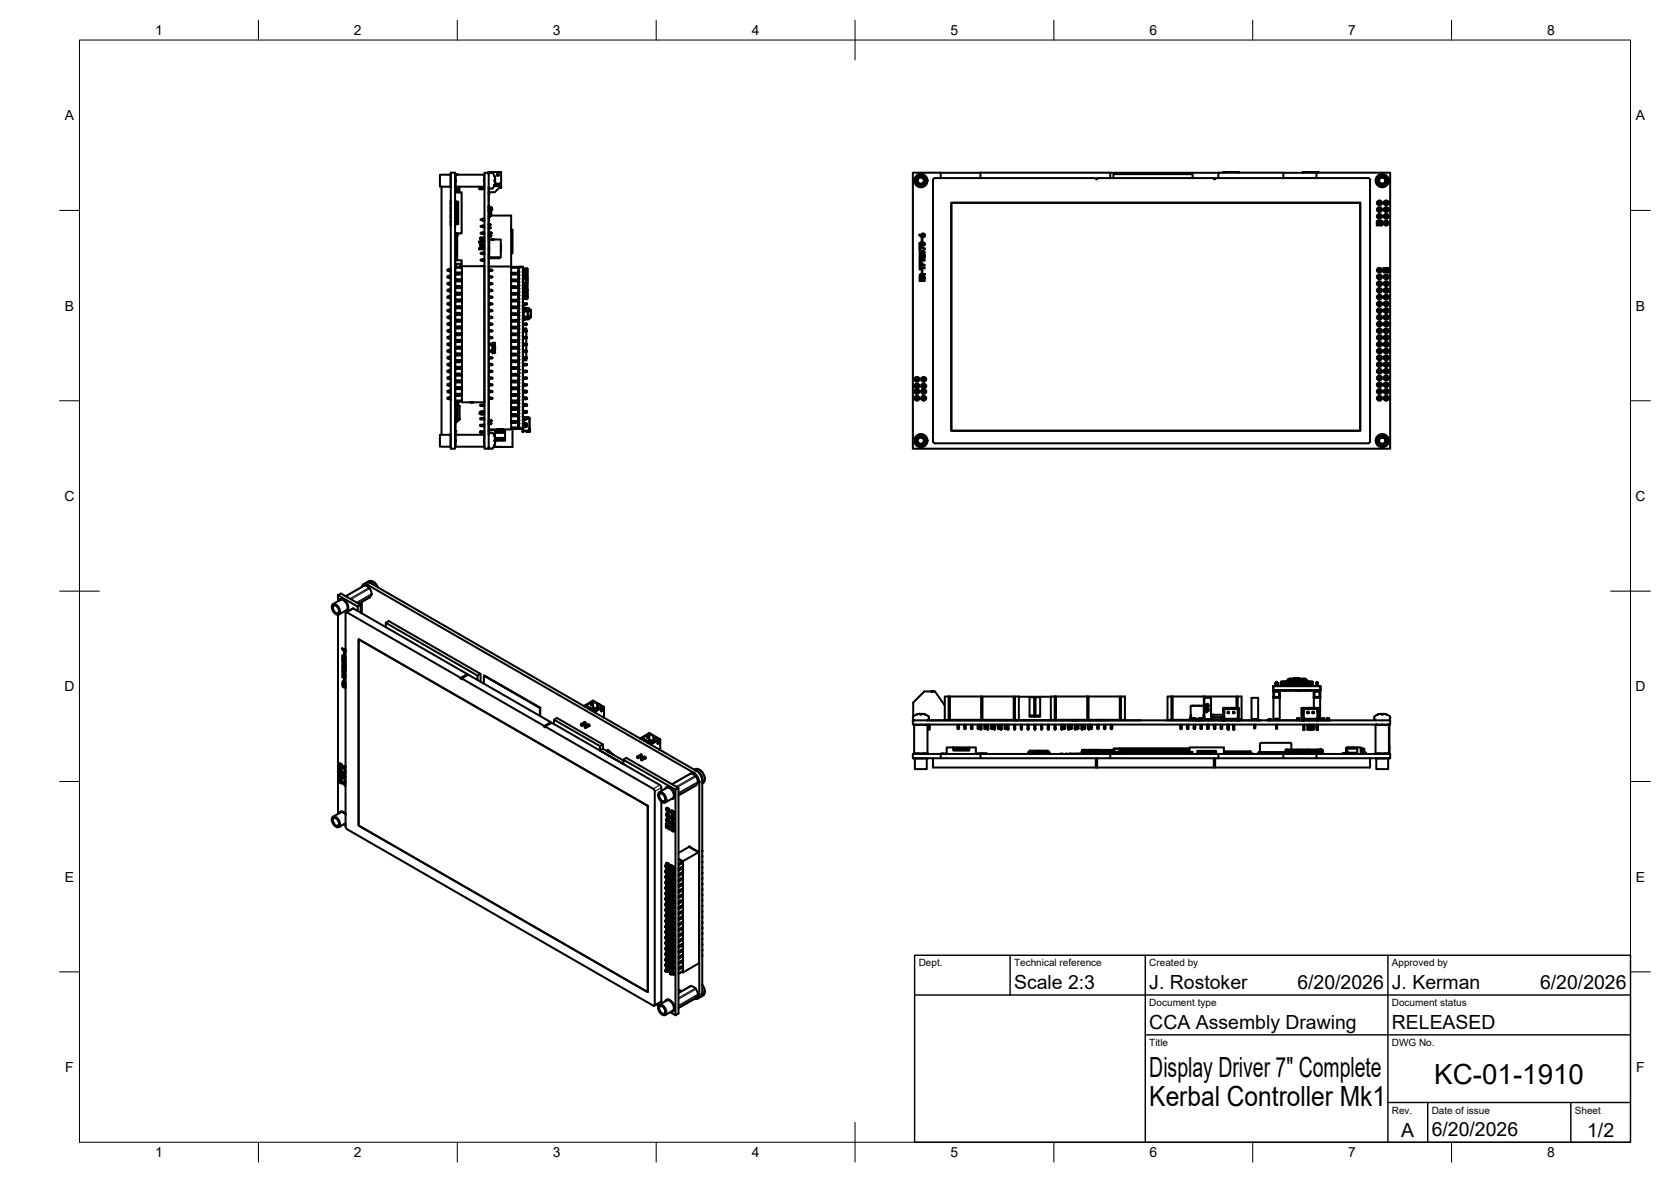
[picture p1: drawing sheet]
<svg xmlns="http://www.w3.org/2000/svg" width="420mm" height="297mm" viewBox="0 0 420 297" stroke-linecap="round" stroke-linejoin="round" font-family="sans-serif">
<defs><g id="words">
<g font-size="7">
<text x="289" y="270.6">Display Driver 7&quot; Complete</text>
<text x="360.6" y="272.3">KC-01-1910</text>
<text x="289" y="278.1">Kerbal Controller Mk1</text>
</g>
<g font-size="4.9">
<text x="255" y="248.5">Scale 2:3</text>
<text x="289" y="248.5">J. Rostoker</text>
<text x="326.2" y="248.5">6/20/2026</text>
<text x="350" y="248.5">J. Kerman</text>
<text x="387.2" y="248.5">6/20/2026</text>
<text x="289" y="258.6">CCA Assembly Drawing</text>
<text x="350" y="258.6">RELEASED</text>
<text x="352.3" y="285.7">A</text>
<text x="360" y="285.5">6/20/2026</text>
<text x="399.1" y="285.7">1/2</text>
</g>
<g font-size="3.5">
<text x="39" y="8.8">1</text>
<text x="89" y="8.8">2</text>
<text x="139" y="8.8">3</text>
<text x="189" y="8.8">4</text>
<text x="239" y="8.8">5</text>
<text x="289" y="8.8">6</text>
<text x="339" y="8.8">7</text>
<text x="389" y="8.8">8</text>
<text x="16.3" y="30.2">A</text>
<text x="411.3" y="30.2">A</text>
<text x="16.3" y="78">B</text>
<text x="411.3" y="78">B</text>
<text x="16.2" y="125.9">C</text>
<text x="411.2" y="125.9">C</text>
<text x="16.2" y="173.7">D</text>
<text x="411.2" y="173.7">D</text>
<text x="16.3" y="221.6">E</text>
<text x="411.3" y="221.6">E</text>
<text x="16.4" y="269.4">F</text>
<text x="411.4" y="269.4">F</text>
<text x="39" y="290.8">1</text>
<text x="89" y="290.8">2</text>
<text x="139" y="290.8">3</text>
<text x="189" y="290.8">4</text>
<text x="239" y="290.8">5</text>
<text x="289" y="290.8">6</text>
<text x="339" y="290.8">7</text>
<text x="389" y="290.8">8</text>
</g>
<g font-size="2.5">
<text x="231" y="242.9">Dept.</text>
<text x="255" y="242.9">Technical reference</text>
<text x="289" y="242.9">Created by</text>
<text x="350" y="242.9">Approved by</text>
<text x="289" y="252.8">Document type</text>
<text x="350" y="252.8">Document status</text>
<text x="289" y="262.9">Title</text>
<text x="350" y="262.9">DWG No.</text>
<text x="350" y="279.9">Rev.</text>
<text x="360" y="279.9">Date of issue</text>
<text x="396" y="279.9">Sheet</text>
</g>
</g></defs>
<!-- layer: Visible -->
<g fill="none" stroke="#000" stroke-width=".51">
<path d="M111 46.9v62.4M113.3 43.9h-2.7v3h2.7M113.3 43.4h1.1v69.4h-1.1zM113.3 43.7v3.4M113.3 50.4v1.2M113.3 52.1v1.2M113.3 53.8v1.2M113.3 55.5v1.1M114.4 43.7v4.6h1.7v10.4h-1.7M114.4 50.4v1.2M114.4 52.1v1.2M114.4 53.8v1.2"/>
<path d="M114.4 55.5v1.1M114.5 44l.1-.1-.1 3M114.5 46.9h.1M114.5 46.8v.1M114.5 46.9v1.4M114.6 43.9h7.1M114.6 46.9h7.1M114.7 52.4h.3v.2M114.7 53.1l.1 .1M114.7 48.3v-.9h.4v.9M114.8 58.7v.7h.2M114.8 53.8l-.1 .2"/>
<path d="M114.8 53.1h.2v.2M114.8 58.7h-.4v.2h.4v.1l-.4-.1M114.8 54.6h.1M114.8 58.7h.1M114.8 43.9v-.1l.2 .1M114.8 59.4v1h.2v-1M114.9 51.1l.1 .2M114.9 53.7l.1 .3M114.9 54.4l.1 .2M114.9 55.1l.1 .2M114.9 55.7l.1 .3M114.9 50.7v.7h-.2v.2h.2v.6h-.2v.2h.2v.6h-.2v.2h.2v.6h-.2v.2h.2v.6h-.2v.2h.2v.6h-.2v.2h.2v.7h-.3v-5.6h-.1h.7v5.6h-.7h.1"/>
<path d="M114.9 51.7l.1 .3M114.9 50.8h.3M114.9 50.9h.3M114.9 56.2h.3M114.9 56.1h.3M115 58.7v.7M115 51.1l-.1 .2M115 53.7v.3h-.2M115 54.4v.2h-.3M115 55.1l-.1 .2M115 55.7l-.1 .3M115 52.4l-.1 .2"/>
<path d="M115 51.7l-.1 .3M115 53.1l-.1 .2M115.1 58.7v.3l.2-.3M115.1 47.4h.1M115.1 59h-.1M115.1 47.4h.2v.9v-.9M115.5 46.9v1.4M120.9 55.3l.5 .1M120.9 58.6l.5 .2M120.9 59.7l-.2 .1 .2 .3M121.4 55.4h.4M121.4 58.8h.4"/>
<path d="M121.8 44l-.1-.1v3l.1-.1M121.8 59.7h-.9v.4h.2M121.8 47.2l-1.3 .1 .1 .3h1.2M121.8 56.7l-.9 .1v.1l.9 .2-.9-.2M121.8 55l-.9 .1v.2l.5 .1M121.8 58.4l-.9 .1v.1l.5 .2M121.8 43.4h1.1v69.4h-1.1zM122.8 43.2l.1 .1M122.8 43.2h2.1M122.8 43.2v.2M122.9 51.3v.2M122.9 59v8.7l.9 .1v.2l-.3 .1h-.6v1.3l.9 .1v.2l-.3 .1h-.6v1.3l.9 .1v.2l-.3 .1h-.6v1.3l.9 .1v.2l-.3 .1h-.6v1.3l.9 .1v.2l-.3 .1h-.6v1.3l.9 .1v.2l-.3 .1h-.6v1.3l.9 .1v.2l-.3 .1h-.6v1.3l.9 .1v.1l-.3 .2h-.6v1.2l.9 .2v.1l-.3 .2h-.6v1.2l.9 .2v.1l-.3 .2h-.6v1.2l.9 .2v.1l-.3 .2h-.6v1.2l.9 .2v.1l-.3 .1h-.6v1.3l.9 .1v.2l-.3 .1h-.6v1.3l.9 .1v.2l-.3 .1h-.6v1.3l.9 .1v.2l-.3 .1h-.6v1.3l.9 .1v.2l-.3 .1h-.6v1.3l.9 .1v.2l-.3 .1h-.6v1.3l.9 .1v.2l-.3 .1h-.6v1.3l.9 .1v.2l-.3 .1h-.6v1.3l.9 .1v.2l-.3 .1h-.6v5.7"/>
<path d="M122.9 57.1v1.7M122.9 54.9v1.7M122.9 47v1.4M122.9 57.2v.2l.3-.1M122.9 56.3h.3v.2M122.9 56.3h.3v1.1h-.3zM122.9 58.4h.5v.2M122.9 53.1h.1M122.9 51.6l.4 .6M122.9 43.4v.4M122.9 48.4v2.4M122.9 51.5v.1"/>
<path d="M122.9 51.9v.1M122.9 54.2h.1M122.9 43.9a.71 .71 0 0 1 .8-.5 .71 .71 0 0 1 .6 .7l.1 .2M122.9 51.8l.3 .4M123 54.5l-.1 .1M123 52h-.1v2.9M123.2 57.2v.2h-.3M123.2 56.5v.7zM123.2 56.4l-.3-.1v.2M123.2 52.2h-.3v.7M123.2 52.2l-.2 .1-.1 1.8 .3 .1M123.2 54.2l-.2 .3"/>
<path d="M123.2 52.2h.1M123.2 54.2h.1M123.2 52.2v2M123.3 52l.1 .2M123.3 52.2l.2 .1v1.9h-.2M123.3 54.2l-.4 .7M123.3 52.2h.1M123.3 54.2h.1M123.3 52.2v2M123.4 59.3h.1M123.4 58.5h.1M123.4 52.2h.1"/>
<path d="M123.4 52.2h-.1M123.4 58.5h-.5v.8h.5M123.4 58.5v.8M123.4 59.2v.2h-.5M123.5 54.2h5v12.8M123.5 52.5v.2M124.3 46.6l.3 .2h-.4M124.3 46.5l.2-.1-.2 .3a.71 .71 0 0 1-.6 .7 .71 .71 0 0 1-.8-.5M124.4 44.4h.1M124.4 45.5v.1M124.4 45.6l.1 .2M124.4 45.3v.3"/>
<path d="M124.4 45.2v.1M124.4 44.4l.1 .4M124.5 46.1l-.1 .3M124.5 44.8l-.1 .4M124.5 45.8l-.1 .4M124.7 46.1l.5 .2-.1 .4-.4 .1zM124.8 46.2l.3 .1-.1 .4h-.2zM124.9 43.2l.1 .1M125 43.3v.8M125.5 43.2h.5v4h-.5l-1.1 1.1h-1.5M125.5 43.2l-.1 .9-.4-.1M125.5 46.1l.4 .7-.2-.2-.4 .2z"/>
<path d="M125.6 46.2l.1 .3h-.2zM128.5 57.9h.4v5.8h-.4M128.5 57.7h.4v.2M231.1 58.9l.6 .4 .1-.6h.5l.3 .7-.3 .2h-.4l-.8-.5zM231.2 46.1h.6M231.8 59.8h.1v.9h-.1zM231.8 46.1l.5-.5v-.6l-.5-.4h-.7l-.5 .7 .1 .6 .5 .4h.8M231.8 46.1l.5-.4v-.6l-.4-.4h-.7l-.4 .4v.6l.3 .4 .6 .2 .5-.2 .3-.5-.4 .7M235.1 44.8h40.4v.1M235.1 44.7l-.4 .3-.1 .3v65.6l.3 .4 .2 .1M236.5 44.8v-1.4h-7v69.4h120v-69.4h-18.5v1.3h-8.3v-1.3h-16.4v1.4M236.5 43.4h10"/>
<path d="M239.2 51h102.8v57.3h-102.8zM246.5 44.8v-1.4h32.7v1.4M275.5 44.9l.2 .2 .2-.2M275.9 44.9v-.1h29.3v.1M279.2 43.4h27.1M280 44.8v-1h19.9v1M305.2 44.9l.2 .2 .1-.2M305.5 44.9v-.1l38.5-.1 .4 .3 .1 .3M307.6 43.4v-.2h3.9v.2M307.6 43.2v.1M307.9 43.2v.2M311.2 43.2v.2"/>
<path d="M311.4 43.2l.1 .1M322.7 43.4h8.3M327.6 43.2v.1M327.9 43.2v.2M331.2 43.2v.2M331.4 43.2l.1 .1M331.5 43.4v-.2h-3.9v.2M344.5 45.3v65.6M346.2 55.5h1.3v1.1h-1.3zM346.8 44.9l.3-.3 .6-.1 .6 .6v.6l-.5 .4 .5-.5-.1-.6-.5-.4-.7 .2-.2 .7 .3 .6 .9 .1 .5-.6-.1 .3-.7 .5-.7-.2-.4-.6zM347.2 46.1h.6M112.8 69.4h-.3v.4h.3"/>
<path d="M112.8 79.5l-.3 .1v.3l.3 .1M112.8 72.8h-.3v.3l.3 .1M112.8 74.5h-.3v.3l.3 .1M112.8 76.1l-.3 .1v.3l.3 .1M112.8 77.8l-.3 .1v.3l.3 .1M112.8 67.7h-.3v.4h.3M112.8 71.1h-.3v.3l.3 .1M112.8 69.8h.5M112.8 80h.5M112.8 73.2h.5M112.8 74.9h.5M112.8 76.6h.5"/>
<path d="M112.8 78.3h.5M112.8 68.1h.5M112.8 71.5h.5M113.3 69.4h-.5v.4M113.3 79.5h-.5v.5M113.3 72.8h-.5v.4M113.3 74.5h-.5v.4M113.3 76.1h-.5v.5M113.3 77.8h-.5v.5M113.3 67.7h-.5v.4M113.3 71.1h-.5v.4M113.3 67.3v1.2"/>
<path d="M113.3 69v1.2M113.3 70.7v1.2M113.3 74.1v1.2M113.3 72.4v1.2M113.3 75.8v1.1M113.3 77.5v1.1M113.3 79.2v1.1M114.4 65.4h1.7v.9h-1.7M114.4 68.5h1.7M114.4 70.2h1.7M114.4 71.9h1.7M114.4 73.6h1.7"/>
<path d="M114.4 75.3h1.7M114.4 76.9h1.7M114.4 78.6h1.7M114.4 79.2h.1M114.4 70.4h.1M114.4 67.1h.1M114.5 68.7h1.6M114.5 70.4h1.6M114.5 72.1h1.6M114.5 73.8h1.6M114.5 75.5h1.6M114.5 77.2h1.6"/>
<path d="M114.5 78.9h1.6M114.5 79.2h1.6M114.7 66.3v.7M114.8 60.4v5M115 60.4v5M115.8 66.3v.7M116.1 66.3v.7M116.1 67h-1.6v33.9h1.6M116.1 67.3v1.7M116.1 69v8M116.1 77v1.7M116.1 79.1v1.3"/>
<path d="M116.1 67.3v-.4h5.7v34.2h-5.7v-5M116.1 67.3h-1.7M116.1 69h-1.7M116.1 70.7h-1.7M116.1 72.4h-1.7M116.1 74.1h-1.7M116.1 75.8h-1.7M116.1 77.5h-1.7M116.1 78.7v.4M120.9 65.4l.5 .2M120.9 60.3l.5 .2M120.9 63.7l.5 .2"/>
<path d="M120.9 61.4l-.2 .1 .2 .3M121.4 65.6h.4M121.4 63.9h.4M121.4 60.5h.4M121.8 61.4h-.9v.4h.2M121.8 60.7h-1.3v.3h1.3M121.8 62.4h-1.3v.3h1.3M121.8 66.8l-.7 .1M121.8 65.1l-.9 .2v.1l.5 .2M121.8 63.4l-.9 .2v.1l.5 .2M121.8 61.8l-.9 .1v.1l.9 .2-.9-.2M121.8 60.1l-.9 .1v.1l.5 .2"/>
<path d="M122.9 67h5.6v40.9h-5.6M122.9 60.2h3v4.5h-2.9M122.9 60.5h.1v3.5h-.1M122.9 64.4h.1v.3h-.1M122.9 61h.1M122.9 60.7h.1M122.9 62.7h.1M122.9 62.4h.1M123.5 60.2h.1M123.5 60.2h.5M124 60.2h.1M125.7 64.7v.2h-2.8"/>
<path d="M125.9 62.5v.7M125.9 61.4v.7M128.5 70.2l.1 .1M128.5 77h.1M128.5 71.9l.1 .1M128.5 78.7h.1M128.5 68.5l.1 .1M128.6 79.1l.2-.2h1.3l.2 .2 .1 1.2-.3 .3M128.6 69l.2-.2h1.3l.3 .3v1l-.3 .3M128.6 70.3l.2 .1h1.3M128.6 72l.2 .1h1.3M128.6 79.1h-.1"/>
<path d="M128.6 68.9l-.1 .1M128.6 72.3l-.1 .1M128.6 75.7l-.1 .1M128.6 74l-.1 .1M128.6 70.6l-.1 .1M128.6 77.4l-.1 .1M128.6 67.3h-.1M128.6 79.1h1.7M128.6 69h1.7M128.6 72.3l1.7 .1M128.6 75.7l.2-.1h1.3l.2 .2zM128.6 74l1.7 .1"/>
<path d="M128.6 70.6l1.7 .1M128.6 77.4l.2-.2h1.3l.2 .3zM128.8 67.1h1.3l.2 .2h-1.7zM130.1 73.8l.3 .4v1l-.3 .4h-1.3l-.3-.3h1.8M130.1 72.1l.3 .4v1l-.3 .3M130.1 70.4l.3 .4v1l-.3 .3M130.1 72.1h-1.3l-.2 .3M130.1 73.8h-1.3l-.2 .2M130.1 70.4h-1.3l-.2 .3M130.3 73.6h-1.8l.3 .2h1.3M130.3 70.2l-1.7 .1M130.3 75.8v1.2h-1.7"/>
<path d="M130.3 77l-.2 .2h-1.3l-.2-.2M130.3 71.9h-1.7M130.3 77.5v1.2h-1.7M130.3 78.7l-.2 .2h-1.3l-.2-.2M130.3 67.3v1.2l-1.7 .1M130.3 68.5l-.2 .3h-1.3l-.2-.2M130.4 67.1h1.1v40.6h-1.1zM131.5 79.3v.9M131.5 77.6v.9M131.5 76v.8M131.5 74.3l.1 .8v-.2M131.5 72.6v.8"/>
<path d="M131.5 70.9v.8M131.5 69.2v.8M131.5 67.5v.9M131.5 67.5h.1M131.5 74.1h.1M131.5 73.8h.1M131.5 67.5h1.1v.7M131.5 80h.8M131.5 74.9h.8M131.5 76.6h.8M131.5 79.6h.8M131.5 73.2h.8"/>
<path d="M131.5 76.2h.8M131.5 77.9h.8M131.5 67.7h.8M131.5 72.6h.1M131.5 68.2h.2M131.5 74v.5h.8M131.5 74l.1-.3h.9v.6h-1M131.5 72.7v.1h.9M131.5 70.2v.9h.8M131.6 71.5l.1 1.3M131.6 73.6v.1M131.6 75.1h.1"/>
<path d="M131.6 70.2l-.1-.4h.8l.1 1.1M131.6 70.2v.9M131.6 68.5v.9M131.6 68.5l-.1 .9 .8-.1M131.6 74.9v.2M131.7 77.9v-.5h1.3v.8h-.3v1.2h.3v.8h-1.3v-.2M131.7 68.2l-.1 .3M131.7 69.8v.3M131.7 78.3v1.3M131.7 69.8l-.1 .4M131.7 70.1l-.1 .1M131.7 77.4h.3z"/>
<path d="M131.7 77.4h.1M131.8 74.3v.2M131.8 69.1l.1 .1M131.8 71.6l.1 .6M131.8 68.7h.3v.4h-.3zM131.8 71.7h.3v.4h-.3zM131.9 74.3v.2M131.9 69.2h.3M131.9 68.5l-.1 .6M131.9 71.5l-.1 .1M132 68.7v.4M132 71.7v.4"/>
<path d="M132.1 71.5l.1 .1M132.2 71.6v.6h-.3M132.2 68.5v.7M132.3 69v.2M132.3 69.2l.1 .1M132.3 79.6l.2 .1-.2 .3zM132.3 76.2l.2 .1-.2 .3zM132.3 71.1l.2 .1-.2 .3zM132.3 77.9v.4h-.8M132.3 77.9l.2 .1-.2 .3M132.3 67.7v.4h-.8M132.3 67.7l.2 .1-.2 .3"/>
<path d="M132.3 71.5h-.8l.1 1.3M132.3 70.2l.1 .7M132.3 69.3l.2 .2M132.3 69l.1 .2M132.4 68.4l-.5 .1M132.4 69.2l.1 .1M132.4 70.9h.1M132.4 72.8h.2M132.4 70.9h.2M132.4 73.6h.2M132.4 70.2l.1 .7M132.4 73.6h-.9v.4"/>
<path d="M132.4 72.8v.1M132.4 73.6v.1M132.4 69.3l.1 .1M132.5 69.7v.5M132.5 69.3l.1 1.1M132.5 68.2v.3M132.5 68.8v.5M132.5 72.8v.3M132.5 73.6v.1M132.5 69.5l-.2-.1v.4l.2-.1M132.5 72.9l-.2-.1v.4l.2-.1M132.5 68.5l-.3 .5"/>
<path d="M132.5 68.5l-.2 .6M132.5 69.5v.2M132.5 73.1h.1M132.6 70.4h.1M132.6 74.8l-.1 .1M132.6 74.6l-.3-.1v.4l.2-.1M132.6 68.2h-.3v.2M132.6 68.2v2.7M132.6 72.8v.3M132.6 73.6l-.1 .3M132.6 73.9l-.1 1.2h-.8v-.2M132.6 74.6v.2"/>
<path d="M132.6 74.8l-.1 .3M132.6 70.9v1.9M132.6 73.1v.5M132.6 74.3v.3M133 77.8l.5 .2-.1 1.8h-.4M231.2 61.9l1.4 .5v.2l-1.2-.5v.7h-.2zM231.2 61.1l.4-.2h.6l.4 .5-.4 .4h-.7l-.3-.3zM231.2 64h1.3v.2h-.7l.7 .1v.2l-.7 .2h.7v.1h-1.3v-.2l.8-.2-.8-.1zM231.2 69.9h.2v.5h.4v-.5h.1v.5h.4v-.6h.2v.8h-1.3zM231.2 66.9h.2v.3h1.1v.2h-1.1v.3h-.2zM231.2 65.9h.2v.6h.4v-.4h.1v.4h.6v.3h-1.3zM231.2 65h.2v.3h1.1v.2h-1.1v.3h-.2z"/>
<path d="M231.3 63.2l.9-.1 .3 .2v.2l-.3 .3h-.6l-.4-.2zM231.3 61.2l.8-.1 .3 .2-.7 .3-.3-.2zM231.4 68.9h.4l.1 .2 .6-.3v.3l-.5 .2v.2h.5v.2h-1.3zM231.4 63.3h.7l.2 .2-.7 .2zM231.4 69.2l.3-.1 .1 .4h-.4zM231.8 67.9h.1v.9h-.1zM346.6 67.7h.5v.4h-.5zM346.6 79.5h.5v.5h-.5zM346.6 74.5h.5v.4h-.5zM346.6 71.1h.5v.4h-.5zM346.6 69.4h.5v.4h-.5zM346.6 76.1h.5v.5h-.5z"/>
<path d="M346.6 77.8h.5v.5h-.5zM346.6 72.8h.5v.4h-.5zM346.6 67.7h.1M346.6 79.5l.1 .1M346.6 74.5h.1M346.6 71.1h.1M346.6 69.4h.1M346.6 76.1l.1 .1M346.6 77.8l.1 .1M346.6 72.8h.1M346.7 68.1h-.1M346.7 79.9l-.1 .1"/>
<path d="M346.7 71.4l-.1 .1M346.7 74.8l-.1 .1M346.7 76.5l-.1 .1M346.7 78.2l-.1 .1M346.7 69.8h-.1M346.7 73.1l-.1 .1M347 68.1h.1M347 79.9l.1 .1M347 74.8l.1 .1M347 71.4l.1 .1M347 69.8h.1M347 76.5l.1 .1"/>
<path d="M347 78.2l.1 .1M347 73.1l.1 .1M347.1 67.7h-.4v.4h.3v-.4M347.1 79.5l-.4 .1v.3h.3v-.3M347.1 74.5h-.4v.3h.3v-.3M347.1 71.1h-.4v.3h.3v-.3M347.1 69.4h-.4v.4h.3v-.4M347.1 76.1l-.4 .1v.3h.3v-.3M347.1 77.8l-.4 .1v.3h.3v-.3M347.1 72.8h-.4v.3h.3v-.3M347.9 67.3h1.3v1.2h-1.3zM348.3 69.4h.5v.4h-.5z"/>
<path d="M348.3 79.5h.5v.5h-.5zM348.3 72.8h.5v.4h-.5zM348.3 74.5h.5v.4h-.5zM348.3 76.1h.5v.5h-.5zM348.3 77.8h.5v.5h-.5zM348.3 67.7h.5v.4h-.5zM348.3 71.1h.5v.4h-.5zM348.3 69.4h.1M348.3 79.5l.1 .1M348.3 72.8h.1M348.3 74.5h.1M348.3 76.1l.1 .1"/>
<path d="M348.3 77.8l.1 .1M348.3 67.7h.1M348.3 71.1h.1M348.4 69.8h-.1M348.4 79.9l-.1 .1M348.4 73.1l-.1 .1M348.4 74.8l-.1 .1M348.4 76.5l-.1 .1M348.4 68.1h-.1M348.4 78.2l-.1 .1M348.4 71.4l-.1 .1M348.7 69.8h.1"/>
<path d="M348.7 79.9l.1 .1M348.7 73.1l.1 .1M348.7 74.8l.1 .1M348.7 76.5l.1 .1M348.7 78.2l.1 .1M348.7 68.1h.1M348.7 71.4l.1 .1M348.8 69.4h-.4v.4h.3v-.4M348.8 79.5l-.4 .1v.3h.3v-.3M348.8 72.8h-.4v.3h.3v-.3M348.8 74.5h-.4v.3h.3v-.3M348.8 76.1l-.4 .1v.3h.3v-.3"/>
<path d="M348.8 77.8l-.4 .1v.3h.3v-.3M348.8 67.7h-.4v.4h.3v-.4M348.8 71.1h-.4v.3h.3v-.3M112.8 88l-.3 .1v.3h.3M112.8 89.7l-.3 .1v.3h.3M112.8 93.1h-.3v.4h.3M112.8 81.2l-.3 .1v.3l.3 .1M112.8 91.4h-.3v.4h.3M112.8 96.5h-.3v.3l.3 .1M112.8 94.8h-.3v.4h.3M112.8 98.2h-.3v.3l.3 .1M112.8 99.9h-.3v.3l.3 .1"/>
<path d="M112.8 86.3l-.3 .1v.3h.3M112.8 84.6l-.3 .1v.3l.3 .1M112.8 82.9l-.3 .1v.3l.3 .1M112.8 88.4h.5M112.8 90.1h.5M112.8 93.5h.5M112.8 81.7h.5M112.8 91.8h.5M112.8 96.9h.5M112.8 95.2h.5M112.8 98.6h.5M112.8 86.7h.5"/>
<path d="M112.8 85.1h.5M112.8 83.4h.5M113.3 88h-.5v.4M113.3 89.7h-.5v.4M113.3 93.1h-.5v.4M113.3 81.2h-.5v.5M113.3 91.4h-.5v.4M113.3 96.5h-.5v.4M113.3 94.8h-.5v.4M113.3 98.2h-.5v.4M113.3 99.9h-.5v.4M113.3 86.3h-.5v.4"/>
<path d="M113.3 84.6h-.5v.5M113.3 82.9h-.5v.5M113.3 80.9v1.1M113.3 82.6v1.1M113.3 86v1.1M113.3 84.3v1.1M113.3 87.7v1.1M113.3 89.4v1.1M113.3 91v1.2M113.3 92.7v1.2M113.3 94.4v1.2M113.3 96.1v1.2"/>
<path d="M113.3 97.8v1.2M113.3 99.5v1.2M114.4 80.3h1.7M114.4 80.9h.1M114.4 82h1.7M114.4 82.6h.1M114.4 83.7h1.7M114.4 86h.1M114.4 87.1h1.7M114.4 84.3h.1M114.4 85.4h1.7M114.4 88.8h1.7"/>
<path d="M114.4 90.5h1.7M114.4 92.2h1.7M114.4 93.9h1.7M114.4 95.6h1.7M114.4 96.1h.1M114.4 97.3h1.7M114.4 99h1.7M114.4 97.6h.1M114.5 95.8h1.6M114.5 97.5h1.6M114.5 80.6h1.6M114.5 80.9h1.6"/>
<path d="M114.5 82.3h1.6M114.5 82.6h1.6M114.5 84h1.6M114.5 84.3h1.6M114.5 85.7h1.6M114.5 85.9h1.6M114.5 87.4h1.6M114.5 89.1h1.6M114.5 90.8h1.6M114.5 92.5h1.6M114.5 94.2h1.6M114.5 96.1h1.6"/>
<path d="M114.5 99.2h1.6M116.1 80.8v1.2M116.1 82.5v1.2M116.1 84.2v1.2M116.1 85.9v1.2M116.1 87.6v1.2M116.1 89.3v1.2M116.1 91v1.2M116.1 92.7v1.7M116.1 94.4v1.7M116.1 87.6l-1.7 .1M116.1 89.3l-1.7 .1"/>
<path d="M116.1 91h-1.7M116.1 92.7h-1.7M116.1 94.4h-1.7M116.1 97.8h-1.7M116.1 99.5h-1.7M116.1 80.4v.4M116.1 82v.5M116.1 83.7v.5M116.1 85.4v.5M116.1 87.1v.5M116.1 88.8v.5M116.1 90.5v.5"/>
<path d="M116.1 92.2v.5M123.8 86.1l.7 .1h-.6l-.1 .3zM123.8 87.2h.7v.3l-.1-.2h-.2v.2l-.1-.2h-.2l-.1 .2zM123.8 88.2l.7 .4-.7 .2 .2-.1zM123.8 87.7h.7v.3l-.5 .2zM123.8 86.7l.6-.1 .1 .4-.3-.4-.3 .1v.3zM123.9 87.7h.5v.3l-.4 .1zM124.1 88.4l.3 .1-.3 .1zM128.5 92.5h1.6M128.5 90.5l.1 .1M128.5 80.4h.1M128.5 93.9l.1 .1"/>
<path d="M128.5 83.8h.1M128.5 97.3l.1 .1M128.5 87.2h.1M128.5 95.6l.1 .1M128.5 85.5h.1M128.5 92.2l.1 .1M128.5 82.1h.1M128.5 99h.1M128.5 88.8l.1 .1M128.6 99.1l.2 .1M128.6 92.4h.2M128.6 89l.2 .1"/>
<path d="M128.6 85.6l.2 .1M128.6 85.7l.1 .1M128.6 89.1l.1 .1M128.6 99.2l.1 .1M128.6 99.4l.2-.1h1.3l.3 .3v1l-.3 .4M128.6 89.3l.2-.2h1.3l.3 .3v1.1l-.3 .3M128.6 90.6l.2 .2h1.3M128.6 80.4l.2 .2h1.3M128.6 94l.2 .2h1.3M128.6 83.8l.2 .2h1.3M128.6 92.3l.2 .2h1.3M128.6 82.1l.2 .2h1.3"/>
<path d="M128.6 97.8l.2-.2h1.3l.2 .2h-1.6M128.6 99.4l-.1 .1M128.6 89.3h-.1M128.6 92.7h-.1M128.6 96l-.1 .1M128.6 85.9l.2-.2h1.3l.2 .2zM128.6 94.3l-.1 .1M128.6 91h-.1M128.6 80.8h-.1M128.6 97.7l-.1 .1M128.6 87.6h-.1M128.6 99.4l.1 .1"/>
<path d="M128.6 89.3h1.7M128.6 92.7h1.7M128.6 96l.2-.1h1.3l.2 .2zM128.6 94.4h1.7M128.6 91h1.7M128.6 80.8h1.7M128.6 97.7l.1 .1M128.6 87.6l.2-.2h1.3l.2 .2zM128.7 99.5h1.6M128.7 90.6h1.6M128.7 85.5h1.6M128.7 92.3h1.6"/>
<path d="M128.7 90.5l-.1 .1M128.7 87.2h-.1M128.7 85.5h-.1M128.7 92.2l-.1 .1M128.7 88.8l-.1 .1M128.8 92.5l-.2 .2M130.1 82.3h-1.3l-.3 .2h1.8M130.1 84h-1.3l-.3 .2h1.8M130.1 92.5l.3 .3v1l-.3 .4M130.1 82.3l.3 .3v1.1l-.3 .3M130.1 94.2l.3 .3v1l-.3 .4h-1.3l-.2-.2M130.1 84l.3 .3v1.1l-.3 .3h-1.3l-.2-.2"/>
<path d="M130.1 90.8l.3 .3v1l-.3 .4M130.1 80.6l.3 .3v1.1l-.3 .3M130.1 90.8h-1.3l-.2 .2M130.1 94.2h-1.3l-.2 .2M130.1 80.6h-1.3l-.2 .2M130.1 85.7h.1M130.1 85.6v.1M130.1 85.7v.1M130.1 85.6v.2M130.1 87.3v.1M130.1 89v.2M130.1 90.7v.2"/>
<path d="M130.1 92.4v.1M130.1 94.1v.1M130.1 95.8v.1M130.1 97.5v.1M130.1 99.2v.1M130.3 80.4h-1.7M130.3 93.9l-1.7 .1M130.3 83.8h-1.7M130.3 96.1v1.2h-1.7M130.3 97.3l-.2 .3h-1.3l-.2-.2M130.3 85.9v1.3h-1.6M130.3 87.2l-.2 .2h-1.3l-.2-.2"/>
<path d="M130.3 95.6l-1.7 .1M130.3 82.1h-1.7M130.3 97.8v1.2h-1.7M130.3 99l-.2 .3h-1.3l-.2-.2M130.3 87.6v1.3h-1.6M130.3 88.9l-.2 .2h-1.3l-.2-.2M130.4 98.9v.7M130.4 97.3v.5M130.4 95.6v.6zM130.4 97.8h.1M130.4 97.3h.1M130.4 97.2v.1"/>
<path d="M131.5 98v4.2M131.5 96.3v1.5M131.5 94.6v.8M131.5 92.9v.9M131.5 91.2v.9M131.5 89.5v.9M131.5 87.8v.9M131.5 86.1v.9M131.5 84.4v.9M131.5 82.7v.9M131.5 81v.9M131.5 97.8v.2z"/>
<path d="M131.5 82.5h.8v.5h-.8M131.5 95.4v.9zM131.5 90.2l.8-.1v.4h-.8M131.5 93.5h.8M131.5 91.8h.8M131.5 96.9h.8M131.5 95.2h.8M131.5 86.8h.8v1.2M131.5 85.1h.8v1.2h-.8M131.5 83.4h.8v1.3h-.8M131.5 99.9h.8M131.5 93.1h.8"/>
<path d="M131.5 96.5h.8M131.5 94.8h.8M131.5 91.4h.8M131.5 81.3h.8M131.5 81.7h.8M131.5 98.2h.8M131.5 88h.8M131.7 80.2v.1M131.7 80.2l.3 .2zM132.3 99.9l.2 .1-.2 .3zM132.3 89.7l.2 .2-.2 .3zM132.3 93.1l.2 .1-.2 .3z"/>
<path d="M132.3 83l.2 .1-.2 .3zM132.3 96.5l.2 .1-.2 .3zM132.3 86.3l.2 .2-.2 .3zM132.3 94.8l.2 .1-.2 .3zM132.3 84.7l.2 .1-.2 .3zM132.3 91.4l.2 .2-.2 .2zM132.3 81.3l.2 .1-.2 .3zM132.3 98.2v.4h-.8M132.3 98.2l.2 .1-.2 .3M132.3 88v.5h-.8M132.3 88l.2 .2-.2 .3v1.2h-.8M230 98.1a.61 .61 0 0 1 1-.1 .61 .61 0 0 1-.4 .9 .59 .59 0 0 1-.6-.2 .59 .59 0 0 1 0-.6z"/>
<path d="M230 99.8a.61 .61 0 0 1 1-.1 .61 .61 0 0 1-.4 .9 .59 .59 0 0 1-.6-.2 .59 .59 0 0 1 0-.6zM231.7 98.1a.61 .61 0 0 1 1-.1 .61 .61 0 0 1-.4 .9 .59 .59 0 0 1-.6-.2 .59 .59 0 0 1 0-.6zM231.7 99.8a.61 .61 0 0 1 1-.1 .61 .61 0 0 1-.4 .9 .59 .59 0 0 1-.6-.2 .59 .59 0 0 1 0-.6zM346.6 96.5h.5v.4h-.5zM346.6 84.6h.5v.5h-.5zM346.6 82.9h.5v.5h-.5zM346.6 81.2h.5v.5h-.5zM346.6 93.1h.5v.4h-.5zM346.6 89.7h.5v.4h-.5zM346.6 99.9h.5v.4h-.5zM346.6 86.3h.5v.4h-.5zM346.6 94.8h.5v.4h-.5z"/>
<path d="M346.6 88h.5v.4h-.5zM346.6 98.2h.5v.4h-.5zM346.6 91.4h.5v.4h-.5zM346.6 96.5h.1M346.6 84.6l.1 .1M346.6 91.4h.1M346.6 82.9l.1 .1M346.6 81.2l.1 .1M346.6 93.1h.1M346.6 89.7l.1 .1M346.6 94.8h.1M346.6 99.9h.1"/>
<path d="M346.6 98.2h.1M346.6 86.3l.1 .1M346.6 88l.1 .1M346.7 96.8l-.1 .1M346.7 85l-.1 .1M346.7 83.3l-.1 .1M346.7 81.6l-.1 .1M346.7 93.5h-.1M346.7 90.1h-.1M346.7 86.7h-.1M346.7 95.2h-.1M346.7 88.4h-.1"/>
<path d="M346.7 98.5l-.1 .1M346.7 91.8h-.1M346.8 87.1h.1M346.8 85.4h.1M346.8 88.8h.1M346.8 90.5h.1M346.8 92.2h.1M346.8 96.1h.1M346.8 87.1a.62 .62 0 0 1-.5-.8 .62 .62 0 0 1 .9-.4 .62 .62 0 0 1 .2 .9l-.4 .3M346.8 85.4a.62 .62 0 0 1-.5-.8 .62 .62 0 0 1 .9-.4 .62 .62 0 0 1 .2 .9l-.4 .3M346.8 88.8a.62 .62 0 0 1-.5-.8 .62 .62 0 0 1 .9-.4 .62 .62 0 0 1 .2 .9l-.4 .3M346.8 90.5a.62 .62 0 0 1-.5-.8 .62 .62 0 0 1 .9-.4 .62 .62 0 0 1 .2 .9l-.4 .3"/>
<path d="M346.8 92.2a.62 .62 0 0 1-.5-.8 .62 .62 0 0 1 .9-.4 .62 .62 0 0 1 .2 .9l-.4 .3M346.8 96.1a.62 .62 0 0 0-.5 .8 .62 .62 0 0 0 .9 .4 .62 .62 0 0 0 .2-.9l-.4-.3M347 86.7h.1M347 96.8l.1 .1M347 88.4h.1M347 85l.1 .1M347 91.8h.1M347 83.3l.1 .1M347 81.6l.1 .1M347 93.5h.1M347 90.1h.1M347 95.2h.1"/>
<path d="M347 98.5l.1 .1M347.1 96.5h-.4v.3h.3v-.3M347.1 84.6l-.4 .1v.3h.3v-.3M347.1 82.9l-.4 .1v.3h.3v-.3M347.1 81.2l-.4 .1v.3h.3v-.3M347.1 93.1h-.4v.4h.3v-.4M347.1 89.7l-.4 .1v.3h.3v-.3M347.1 99.9h-.4v.3h.3v-.3M347.1 86.3l-.4 .1v.3h.3v-.3M347.1 94.8h-.4v.4h.3v-.4M347.1 88l-.4 .1v.3h.3v-.3M347.1 98.2h-.4v.3h.3v-.3"/>
<path d="M347.1 91.4h-.4v.4h.3v-.4M348.3 88h.5v.4h-.5zM348.3 89.7h.5v.4h-.5zM348.3 93.1h.5v.4h-.5zM348.3 81.2h.5v.5h-.5zM348.3 91.4h.5v.4h-.5zM348.3 96.5h.5v.4h-.5zM348.3 94.8h.5v.4h-.5zM348.3 98.2h.5v.4h-.5zM348.3 99.9h.5v.4h-.5zM348.3 86.3h.5v.4h-.5zM348.3 84.6h.5v.5h-.5z"/>
<path d="M348.3 82.9h.5v.5h-.5zM348.3 88l.1 .1M348.3 98.2h.1M348.3 89.7l.1 .1M348.3 93.1h.1M348.3 94.8h.1M348.3 81.2l.1 .1M348.3 91.4h.1M348.3 96.5h.1M348.3 99.9h.1M348.3 86.3l.1 .1M348.3 84.6l.1 .1"/>
<path d="M348.3 82.9l.1 .1M348.4 88.4h-.1M348.4 90.1h-.1M348.4 93.5h-.1M348.4 81.6l-.1 .1M348.4 91.8h-.1M348.4 96.8l-.1 .1M348.4 95.2h-.1M348.4 98.5l-.1 .1M348.4 86.7h-.1M348.4 85l-.1 .1M348.4 83.3l-.1 .1"/>
<path d="M348.4 87.1h.2M348.4 85.4h.2M348.4 88.8h.2M348.4 90.5h.2M348.4 92.2h.2M348.4 96.1h.2M348.5 87.1a.62 .62 0 0 1-.5-.8 .62 .62 0 0 1 .9-.4 .62 .62 0 0 1 .2 .9l-.5 .3M348.5 85.4a.62 .62 0 0 1-.5-.8 .62 .62 0 0 1 .9-.4 .62 .62 0 0 1 .2 .9l-.5 .3M348.5 88.8a.62 .62 0 0 1-.5-.8 .62 .62 0 0 1 .9-.4 .62 .62 0 0 1 .2 .9l-.5 .3M348.5 90.5a.62 .62 0 0 1-.5-.8 .62 .62 0 0 1 .9-.4 .62 .62 0 0 1 .2 .9l-.5 .3M348.5 92.2a.62 .62 0 0 1-.5-.8 .62 .62 0 0 1 .9-.4 .62 .62 0 0 1 .2 .9l-.5 .3M348.5 96.1a.62 .62 0 0 0-.5 .8 .62 .62 0 0 0 .9 .4 .62 .62 0 0 0 .2-.9l-.5-.3"/>
<path d="M348.7 81.6l.1 .1M348.7 88.4h.1M348.7 98.5l.1 .1M348.7 90.1h.1M348.7 86.7h.1M348.7 93.5h.1M348.7 85l.1 .1M348.7 83.3l.1 .1M348.7 95.2h.1M348.7 91.8h.1M348.7 96.8l.1 .1M348.8 88l-.4 .1v.3h.3v-.3"/>
<path d="M348.8 89.7l-.4 .1v.3h.3v-.3M348.8 93.1h-.4v.4h.3v-.4M348.8 81.2l-.4 .1v.3h.3v-.3M348.8 91.4h-.4v.4h.3v-.4M348.8 96.5h-.4v.3h.3v-.3M348.8 94.8h-.4v.4h.3v-.4M348.8 98.2h-.4v.3h.3v-.3M348.8 99.9h-.4v.3h.3v-.3M348.8 86.3l-.4 .1v.3h.3v-.3M348.8 84.6l-.4 .1v.3h.3v-.3M348.8 82.9l-.4 .1v.3h.3v-.3M112.8 100.3h.5"/>
<path d="M113.3 109.3h-2.7v3h2.7M113.3 109.1v3.3M114.4 109.1v3.3M114.5 107.4h.1M114.4 108.3h.1M114.4 107v.1M114.4 109.1h.1M114.4 100.7h1.7M114.4 108.9h.1M114.4 105.3l.1 .2M114.4 101.5l.3 .2M114.4 101.5l.3 .1"/>
<path d="M114.5 109.3h.1v3l-.1-.1M114.5 100.9h-.1M114.5 107.4l-.1 1.1M114.5 106.6l-.1 .3M114.5 108.5l-.1 .4M114.5 108.9l-.1 .1M114.5 109l-.1 .1M114.5 100.9l.1 .5h.3l.2 .3M114.5 101.6v.4M114.5 105.5v.3M114.5 105.5h.1M114.5 102h.1"/>
<path d="M114.5 105.4h.1M114.5 101.7l.3 .1M114.5 102l-.1 .1M114.5 102l.4 .1v3.1l-.4 .2-.1-.1M114.5 105.5h.4M114.5 105.4h.4M114.5 101h.3M114.6 101.2h.2M114.6 109.3h7.1M114.6 112.3h7.1M114.7 106.1h.1M114.7 106h.1"/>
<path d="M114.7 101.7l.2 .2M114.7 101.6l.2 .4M114.7 105.8h.1M114.7 106.1l-.3 .5M114.7 106l-.3 .5M114.7 101.7h.1M114.7 101.6h.1M114.7 105.8l-.3 .1M114.8 101.7l.1 .1M114.8 100.9v.1M114.8 101.2v.2M114.8 101v.2"/>
<path d="M114.8 105.4l-.3 .1M114.9 105.4l-.2 .4M114.9 102h-.4M114.9 102h.2M114.9 105.4h.2M114.9 100.9v.6M115.1 100.9v.8M115.1 105.6l-.4 .4M115.1 105.4l-.1 .5-.3 .2M115.1 102h.4M115.1 101.8v.2M115.2 105.4l.3 .1"/>
<path d="M115.3 100.9v.8l-.2 .1M115.5 105.5h-.4M115.5 105.4h-.4M115.5 105.5h.1M115.5 102h.1M115.5 105.4h.1M115.5 102l-.4 .1v3.1l.5 .1M115.5 102v3.5M118.3 101.1h.1M118.4 101.1h.3M118.4 101.1h.1M118.7 101.1h.3"/>
<path d="M118.9 101.1h.1M119 101.1h.1M120.7 103.7h-.2v.3l1.3 .2M120.9 108.4h.9M120.9 108.4l-.2 .1 .2 .3M120.9 108.4v.4M120.9 108.8h.9M121.8 109.3h-.1v3l.1-.1M121.8 106.7l-1.1 .1v.3h1.1M121.8 105l-1.1 .1v.3h1.1M121.8 103.3l-1.1 .1v.3h1.1M121.8 101.6l-1.1 .1v.3l1.1 .1"/>
<path d="M122.9 112.4v.1M122.9 106.2v2.9M122.9 105.6l.5-.1v.2M122.9 108.4h.1M122.9 108.8h.1M122.9 106.4h.5v.2h-.5M123 107.9v1M123 108.1h4v2.7h-2.6M123.4 106.5h.1M123.4 105.7h.1M123.4 105.7h-.5v.8M123.4 105.7v.8"/>
<path d="M123.8 108.8l.6 .9M123.8 108.8l-.7 .1-.2 .3M124.4 109.7h.1M124.4 110.6l.1 .5-.1 .7M124.4 111.8h.1M124.4 111.8a.89 .89 0 0 1-1.2 .9l-.3-.4M124.4 110.6h.1M124.4 109.7l.1 .3M124.5 110.6h-.1M124.5 110.1h.1M124.5 108.4h2.5M124.5 108.8h2.5"/>
<path d="M124.5 110.1h2.5M124.5 108.1v2.1M124.5 110.6v.2M124.5 110.1v.4M124.5 110.5h2.5M124.5 110.5v.1M125 107.9h.6M125 112.3h-.1M125.1 112.3h.7M125.7 107.9h.1M125.8 107.9h.1M125.8 107.9h.6"/>
<path d="M128.5 104.1h.1M128.5 107.5h.1M128.5 105.8h.1M128.6 102.5l.2 .1M128.6 102.6l.1 .1M128.6 104.1l.2 .2h1.3M128.6 102.8l-.1 .1M128.6 106.2h-.1M128.6 104.5h-.1M128.6 101.1l-.1 .1M128.6 102.8l.1 .1M128.6 106.2l.2-.2h1.3l.2 .3z"/>
<path d="M128.6 104.5h.1M128.6 101.1l.1 .1M128.7 101.2h1.6M128.7 102.9h1.6M128.7 104.6h1.6M128.9 107.7v4.6h-4.8M130.1 102.6l.3 .4v1l-.3 .3M130.1 104.3l.3 .4v1l-.3 .3h-1.3l-.2-.1M130.1 101l.3 .3v1l-.3 .3M130.1 102.6h-1.3l-.2 .2M130.1 104.3h-1.3l-.2 .2M130.1 101h-1.3l-.2 .1"/>
<path d="M130.1 100.9v.1M130.1 102.6v.1M130.1 104.3v.1M130.3 100.7h-1.8l.3 .3h1.3M130.3 102.4h-1.8l.3 .2h1.3M130.3 104.1h-1.7M130.3 106.3v1.2h-1.7M130.3 107.5l-.2 .2h-1.3l-.2-.2M130.3 105.8h-1.7M130.4 102.3v.6M130.4 100.7v.5zM131.5 104.7v.9"/>
<path d="M131.5 103v.9M131.5 106.3v2M131.5 108.3h.8M131.5 104.9h1.5l.2 .2M131.5 105.5l.2-.1v.3M131.5 102.2v.8zM131.5 100.3h.8M131.5 105.4h.8M131.5 103.3h.8M131.5 103.7h.8M131.5 106.7h.8M131.5 105h.8"/>
<path d="M131.5 101.6h.8M131.5 102h.8M131.5 106.5h.2M131.6 105.5l.1 .2M131.6 105.7l-.1 .6h.7l.2 .2M131.7 106.3v.4M131.7 107.1v.2M131.7 108.3l-.2 .2-.2-.1 .2-.1M131.8 105.4v.2l-.2 .1M132.3 103.3l.2 .1-.2 .3zM132.3 106.7l.2 .1-.2 .3zM132.3 105l.2 .1-.2 .3z"/>
<path d="M132.3 101.6l.2 .1-.2 .3zM132.3 107.1h-.8M132.3 108.3v.2M132.3 108.3h.4M132.4 108.3h.4M132.4 106.4v.3M132.4 107v.3M132.4 107.1l-.2 .2h-.7M132.4 104.9v.1M132.5 105.1h.6v3.2M132.7 104.9v.2M132.7 108.3h.4"/>
<path d="M132.7 108.3v.2h-.3M132.9 108.3l.3 .2 .1-.1-.2-.1M133.1 107.6l.2 .2-.2 .1M231.2 111.5h.6M232.1 111.6l.4-.6-.4 .5-.6 .1-.6-.4-.1-.6 .6-.6 .7 .2 .2 .7-.5 .6 .5-.5v-.7l-.7-.4-.6 .1-.4 .6 .1 .7 .6 .4 .7-.1M344.5 110.9l-.3 .4-.2 .1h-108.9M346.7 100.2l-.1 .1M347 100.2l.1 .1M347.2 111.5h.6M347.2 111.5l-.4-.7 .1-.5 .3-.3h.7l.4 .4v.7l-.5 .4 .5-.5v-.7l-.7-.4-.8 .3-.2 .9 .7 .6 .7-.1M347.2 111.5l.8 .1 .5-.6-.4 .6M348.4 100.2l-.1 .1"/>
<path d="M348.7 100.2l.1 .1M83.6 151.9a1.28 1.28 0 0 1 1.7 1 .9 .9 0 0 1 .3 1 .9 .9 0 0 1-.8 .6 1.95 1.95 0 0 1-1.2-2.6zM83.7 151.8l1.9-1a1.73 1.73 0 0 1 1.5 2.6l-1.9 1M83.9 152.2a1.23 1.23 0 0 1 1.1 1.9 1.23 1.23 0 0 1-1.1-1.9zM85 149.6l4.9 2.8v1.1M85 149.6l.7-.5 5 2.9v2M85 149.6v1.5M85 154.5v50M85.2 151l.2-.3a1.64 1.64 0 0 1 2 1.5 .91 .91 0 0 1-.7 1.4M85.6 150.6h-.1M85.6 150.6a1.89 1.89 0 0 1 1.6 2.9M86.9 154.1v53.6"/>
<path d="M86.9 154.1l.2-.3 .2 .1 28.5 16.5 .2 .3 .1-.2 20.7 12.1M86.9 149.8l4.7-2.7 .8 .3 .7 .8 .4 1.2-.6 .8-2.7 1.5M88.7 152.9l1.2 .6M88.7 152.9l-1.7 1M89.9 153.5l7.1 4.1M90.7 152l-.8 .4M91 151.3v2.8M92.1 146.4l-.7 .5M92.1 146.4l.5-.1 .5 .2 53.7 30.9M92.3 146.4l1-.4 .9 .4M92.4 146.9l82 47.3 .7 .6 .5 .9 .2 .9v53.4a.84 .84 0 0 1-1.1 1M92.4 146.9a.84 .84 0 0 0-1.4 .6"/>
<path d="M94.2 146.4l.8 1.2M97 156.5v1.1l20.5 11.8v.2M86 162.9l.4 .4M86.1 165.4l.1 .8 .1-.5M86.1 164.7h.3l.5 .3M86.1 167.1v.3l.5 .4-.5-.2 .4 .1M86.1 167.6v.2l.8 .5M86.1 171.9v.7l.8 .4M86.1 169.5v.7h.2v-.1M86.1 168.7v.7l.8 .4M86.1 167.9v.7l.1 .1 .1-.2M86.2 165.5l.7 .7"/>
<path d="M86.2 166.5l.7 .3M86.2 171.2l.7 .4M86.2 166.2v-.5l.7 .7M86.2 172l-.1-.1 .2 .1v.4l.2 .1M86.2 165.4l.7 .9M86.2 170.3v-.3l.7 .4M86.2 168.7v-.2l.7 .3M86.2 168v.3M86.2 168.8v.5M86.2 169.6v.2M86.3 164.9l.1 .3 .5 .3M86.3 171.4l.2 .1v.3l-.3-.1z"/>
<path d="M86.3 166.7l.6 .5-.5-.2-.1-.3 .6 .4M86.3 169.6l-.2-.1 .8 .6M86.3 168.8l-.2-.1 .2 .1v.5l.2 .1M86.3 168l-.2-.1 .8 .7M86.3 172l-.1 .5M86.3 169.8l.6 .4M86.3 168.2l.6 .4M86.3 171.6l.2 .2M86.3 171.4l-.1 .3M86.5 170.5l.1 .8 .1-.8h-.2h.2M86.5 163.9l.1 .9 .1-.9h-.2h.2M86.5 172.2v.4l-.2-.2"/>
<path d="M86.5 169.1v.3l-.2-.1M86.5 163.1l.4 .1M86.6 164v.8M86.6 169.1h-.1h.2v.4l.2 .1M86.6 172.3l-.1-.1h.2v.4l.2 .1M86.6 163.3l.3 .5-.2-.1-.1-.4 .3 .2M86.6 170.6v.7M86.7 172.2l-.1 .5M86.7 169.5l.2 .2M86.7 169.1l-.1 .4M86.7 171.6h-.1M86.7 171.8l.2 .2"/>
<path d="M86.7 171.9h-.1M86.8 168h.1M86.9 165.1l-.6-.4-.3 .1 .2 .5 .7 .4M86.9 165.3l-.7-.4 .2 .4 .5 .2M86.9 163.3l-.4-.2-.1 .3-.4-.5 .5 .9 .4 .2M86.9 167.8l-.4-.3 .4 .3M86.9 167.5l-.8-.4 .8 .5M86.9 168l-.4-.1 .4 .2M86.9 172.4v.4l-.2-.2M86.9 171.6l-.8-.3v.5l.8 .4M86.9 171.8h-.3l.3 .2M86.9 166.9l-.6-.4-.2 .2 .3 .5 .5 .2"/>
<path d="M90.2 160.6l72.7 41.9v46.8l-72.7-41.8zM116.1 170.5l1.7-.9 2.3 1.3v-1.1l-23.1-13.3 .7-.4 23.1 13.3v1.9M117.5 169.4l-1.7 1M117.5 169.5l.1 .2M120.1 170.9l18.4 10.6M120.8 169.4l-.7 .4M121.7 169.8l14.1 8zM121.7 169.8v2M135.7 177.9v2M135.8 177.8v2.2M146.9 177.4h.1M146.9 177.4l2.6 1.3-.1 .1"/>
<path d="M147.1 177.6l2.3 1.4v-.2M147.2 177.4v.3M147.8 178l.2 .1M148.4 176.5h.1M148.5 176.6l-1.1 .7 2.4 1.4 1.1-.7M148.6 176.6v.7M148.6 176.6l-.2-.1-1.5 1M148.6 177.3h.1M148.7 178.5l.1 .1M148.7 177l-.1 .1M148.7 176.3v.7M148.7 177h.1"/>
<path d="M148.8 177.2l-.2 .1M149 177.9h.4M149.1 176.1l-.4 .2M149.1 176.1l1.2 .7M149.1 176.3l-.2 .2-.1 .7M149.1 176.3l1 .6M149.1 176.3l-.1 1.9M149.2 178v.4M149.2 177.8h.1M149.4 177.8l.1 .7M149.4 178.9l.3 .1M149.5 178.5v-.6l.4 .2v.5"/>
<path d="M149.7 178v.6M149.8 179.1l11.2 6.5M150 178.4l-.1 .2M150.1 176.9v1.4M150.2 178.3h.1M150.3 178.4h-.3M150.3 176.8v1.6M150.5 177.1v1.2M151 178l.1 .1M151.8 177.6v.1M151.8 177.7l-.3 .2v.7l-.3 .2v-.7M151.8 177.6l-1.1-.6-.2 .1 1 .6-.2 .1-.1 .8"/>
<path d="M151.9 177.7v2.6M230.5 179.5h.1M230.5 179.5l-.9 .5M230.8 179.4h.1M230.9 179.4l-.4 .1M231.3 179.4h-.4M231.4 179.4v.1M231.4 179.5h.1M231.4 179.5h.3M231.7 179.5h.1M231.7 179.4v.1M231.7 179.4h.5"/>
<path d="M232.2 179.4h.1M232.2 179.4l.4 .1M232.6 179.5h.1M232.6 179.5l.9 .5M234.2 173.8h.4M237.6 177.3l-2.5-3.5h-2.7l-2.8 2.8v3.4M238.5 175h-.9v5.9h18.6v-5.9h-9.5M238.5 175h8.2M238.5 175v5.9M238.8 175v5.9M246.7 175v5.9M247 175l.1 6"/>
<path d="M254.9 175v5.9M255.2 175v5.9M256.2 175.1l2.7 .1v4.9h2.6v-4.9l2.7-.1M258.7 175.1h3M258.9 179.8h2.6M258.9 175.2h2.6M260 175.6v4.2M260.2 175.4l.2 .2h-.4zM260.4 175.6v4.2M265.2 175h-1v5.9h18.7v-5.9h-9.5M265.2 175h8.2M265.2 175v5.9"/>
<path d="M265.5 175v5.9M273.4 175v5.9M273.7 175v5.9M281.6 175v5.9M281.9 175v5.9M294.5 175h-.9v5.9h5.5M294.5 175h8.2M294.5 175v5.9M294.9 175v5.9M299.4 180h-.1v1h.8v-.6h-.8M299.5 179.9l-.1 .2M299.8 177.4h2.5"/>
<path d="M302.6 179.9l.1 .2M302.7 180h.1v.4M302.7 179.6l-.1 .3M302.7 175h9.5v5.9h-.3M302.7 175v5M302.7 177.5l-.2-.1h-3.1l.1 2.5M303 175v.4M303.3 178.3h.1M303.3 178.3l.2 .2zM303.3 178h.2zM303.3 178.5l.2 .1zM303.3 178.7l.2 .1z"/>
<path d="M303.3 178.8l.2 .1-.2 .1zM303.3 177l-.1 .2 .3 .3v-.6l.3 .5-.2 .3-.2-.2-.1 .1M303.3 178.1h.1M303.3 178.1l.1 .1M303.3 178.7h.2zM303.3 177a.23 .23 0 0 1 .3-.1 .23 .23 0 0 1 .2 .2l.1 .3M303.4 178.1h.1M303.4 178.3h.1M303.4 178.1v.1M303.5 178.9h.1M303.4 178.2v.1M303.4 178.2h.1"/>
<path d="M303.4 178.2l.1 .1M303.5 178.1l-.1 .1M303.5 178.1l-.2 .1M303.6 178h.2zM303.6 178.3l.2 .1zM303.6 178.5l.2-.1-.1 .1M303.6 178.6l.2 .1-.2 .1zM303.7 178.1h.1M303.7 178.4v.1M303.7 178.5h.1M303.8 178.7h.1M303.7 178.1l.2 .1-.2-.1"/>
<path d="M303.8 177.5l-.3 .3-.2-.2M303.8 178.5h-.1M303.9 177.4l-.1 .2M307.5 179.8l.1 .1M307.6 179.9h.1M307.6 180h.1M307.6 178.5v-.6h3.9v3.1M307.6 178.5v2.5M307.6 178.5h.2M307.8 178.2h3.4v2.4h-3.4zM307.8 178.9l-.2 .1M308.7 178.9h.3v.3h-.3z"/>
<path d="M308.7 178.9h.1M308.7 179.2h.3M308.7 179.2h.1M308.8 179.1l-.1 .1M309 179.1v.1M309 178.9h.1M309 179.2h.1M309.3 177.9v.3M309.8 177.9v.3M310 178.9h.4v.3h-.4zM310 178.9h.1M310 179.2h.4"/>
<path d="M310 179.2h.1M310.1 179.1l-.1 .1M310.3 179.1l.1 .1M310.4 178.9h-.1M310.4 179.2h.1M310.9 175v2.9M311.2 175v2.9M311.2 178.9l.2 .1M311.2 178.5h.3M320.1 173.6h1.7M320.1 172.4h11.9v1.1h-11.9zM320.2 175.3l.2-.2v-1.3l-.3-.2 .2 1.8"/>
<path d="M320.4 175.1h1.2l.2 .2M320.4 173.8h1.2v1.3M320.5 172.4h.9M320.5 173.5h.9M320.8 171.6v.8M320.8 173.5v.2M320.9 171.4l.3 .2h-.4zM321.2 171.6v.8M321.2 173.5v.2M321.6 173.8l.2-.2v1.7M321.8 175.3l-.1 .1M322.1 171.6l-.1 .8"/>
<path d="M322.1 171.4v.9M322.1 172.3l.1 .1M322.1 172.3h.1M322.1 171.4h.1M322.1 172.4h.1M322.1 172.2l.1 .2M322.2 171.5v.8l.4 .1M322.2 171.7l.1 .3h.4M322.2 173.5h.9M322.2 171.4h7.7v.9l-.4 .1M322.3 171.4h-.1M322.3 171.7l.1 .2"/>
<path d="M322.3 171.9h.6M322.3 171.4v.3M322.3 171.9v.1M322.6 172.4h.3zM322.7 172h.1M322.7 171.9v.1M322.9 171.7l-.1 .4M322.9 171.7h.3v.2M322.9 172.1l-.1-.1 .1 .4M322.9 172h.3M322.9 172.3h.3M323 171.9h-.1"/>
<path d="M323.1 171.9h.1M323.1 173.5h.3zM323.2 172l.1 .1M323.2 172.1v.3M323.2 172.4h.5M323.2 171.9v.1M323.2 171.9h.4M323.3 172.1h.1M323.3 172h.2M323.4 171.4v.5M323.6 172v.1M323.6 171.7v.3"/>
<path d="M323.6 171.7l.1 .2M323.6 171.7h.3M323.6 171.6v.1M323.6 171.6l3.3-.1v.4M323.7 171.2l-.2 .1M323.7 171.3h-1.5l-.1 .1M323.7 171.3h4.8M323.7 172.1l-.1-.1 .1 .4M323.7 171.9h.1M323.7 171.9l-.1 .1M323.7 172h.2M323.7 172.3h.2"/>
<path d="M323.8 171.9h.2M323.9 171.2l.2-.2h.5v.2h.4M323.9 172.4h.5h-.5M323.9 172l.1 .1M323.9 172.1v.3M323.9 173.5h.9M324 171.9l-.1 .1M324 171.7v.2M324 171.9h.3M324.1 172.1h.1M324 170.8h1.3M324 170.7l-.3 .2v.4"/>
<path d="M324.1 172h.1M324.1 171.4v.1M324.3 172v.1M324.3 170.8h.5M324.3 170.7h.1M324.4 172.1l-.1-.1 .1 .4M324.4 172h.2M324.4 172.3h.2M324.5 171.9h-.3M324.5 170.6l-.2 .1M324.5 171.5l.5-.1v.2M324.5 171.4l-.2 .1"/>
<path d="M324.6 171.6l-.3 .1v.3M324.6 171.9h.1M324.6 171.6l.1 .3M324.6 172h.1M324.6 172l.1 .1M324.6 172.1v.3M324.6 170.9l.1 .1M324.6 171l.4 .2M324.6 171l-.6-.1-.2 .4M324.7 170.7l.3 .2M324.7 171.8l.5 .1M324.7 171.9v.1"/>
<path d="M324.7 171.9h.4M324.7 170.6l.1 .1M324.8 172.1h.1M324.8 170.7h.1M324.8 172h.2M325 171.8v.1M325.1 171.7l-.1 .4M325.1 171.7h.3v.2M325.1 172.4h-.5h.2M325.1 172.1l-.1-.1 .1 .4M325.1 172h.3M325.1 172.3h.3"/>
<path d="M325.3 170.9l.1-.5 1.3 .1v.4M325.3 170.6h-1.1l-.2 .2M325.3 171.9h.1M325.4 172.4h.5h-.3M325.4 172l.1 .1M325.4 172.1v.3M325.4 171.9h.1M325.4 171.9v.1M325.4 171.8h.4M325.4 171.9h.4M325.5 171.8v.1M325.5 172.1h.1"/>
<path d="M325.5 172h.2M325.5 171.9h.3M325.6 173.5h.9M325.8 171.2v-.3h-.8v.4M325.8 171.2h.5M325.9 171.5l-.5 .1M325.9 172.1l-.1-.1 .1 .4M325.9 172h.2M325.9 172.3h.2M325.9 171.9h-.1M326 171.9h.1M326.1 172h.1"/>
<path d="M326.1 172l.1 .1M326.1 172.1v.3M326.1 171.9h.1M326.1 171.9h.4M326.1 171.9v.1M326.1 171.9v-.2h-.3v.4M326.3 172.1h.1M326.3 172h.1M326.3 171.2v-.3h.8v.4M326.5 172v.1M326.5 173.5h.7zM326.5 171.7v.3l.1-.1"/>
<path d="M326.5 171.7v.2M326.6 171.9h.1M326.6 171.9h-.1M326.6 172.4h-.5h.4M326.6 172h-.1l.1 .1M326.6 172.3h.2M326.6 171.6h.2M326.7 171.6l-.1 .1M326.7 170.8h1.6M326.7 170.6l1.6 .1M326.8 171.9h.1M326.8 171.6l.1 .3"/>
<path d="M326.8 172h.1M326.8 172l.1 .1M326.8 172.1v.3M326.8 172h-.2v.4M326.9 171.9h.1M326.9 171.9h.4M326.9 171.9v.1M326.9 171.6h.8M327 172.1h.1M327 170.8v.1M327 172h.2M327.1 171.4v.2"/>
<path d="M327.1 171.9h.1M327.1 170.9h.2M327.1 171.9v.1M327.2 172v.1M327.3 171.9v-.2v.3M327.3 171.7h.3v.2M327.3 171.4l.5 .1M327.3 173.5h.9M327.3 172.1l-.1-.1 .1 .4h-.5M327.3 171.9h.1M327.3 171.9v.1M327.3 172h.3"/>
<path d="M327.3 172.3h.3M327.5 170.7h.5M327.5 170.7v.1M327.5 171.9h.1M327.6 172.4h.5zM327.6 172h.1M327.6 172l.1 .1M327.6 172.1v.3M327.6 178v.5M327.6 178.5v2.5M327.6 178h-.4v3M327.6 178.5h.2"/>
<path d="M327.6 171.9h.4M327.6 171.9v.1M327.6 171.9h.1M327.6 170.6l-.1 .1M327.7 172.1h.1M327.7 170.7l-.5 .4 .1 .1 .4-.2M327.7 171h.7v.3M327.7 170.9v.1M327.7 172h.2M327.8 171.9v.1M327.8 171.4l.2 .1M327.8 178.2h3.4v2.4h-3.4z"/>
<path d="M327.8 178.9l-.2 .1M327.8 170.6l.2 .1M328 172v.1M328 170.7v.1M328 171.7v.3M328 171.7l.1 .2M328 171.7h.3v.2M328.1 172v.1M328.1 171.9h.1M328.1 171.9l-.1 .1M328.1 172.3h.2M328.2 173.5h.3z"/>
<path d="M328.3 171.9h.1M328.3 172.4h1.2h-.5M328.3 172h.1M328.3 172l.1 .1M328.3 172.1v.3M328.3 172h-.2v.4M328.3 170.7v.1M328.3 170.7l.3 .2 .1 .4M328.3 171.9h1.5M328.3 171.9v.1M328.5 172.1h.1M328.4 171.5h-.7v.4"/>
<path d="M328.4 171.4v.5M328.5 171.2l-.3-.3-.5 .1v.2h-.6M328.5 171.3h1.4l.2 .1M328.5 172h.7M328.5 171.9v.1M328.7 171.2h.1M328.7 178.9h.3v.3h-.3zM328.7 178.9h.1M328.7 179.2h.1M328.7 179.2h.3M328.7 171.4v.5M328.7 171.1l.1 .2"/>
<path d="M328.8 179.1l-.1 .1M329 179.1v.1M329 173.5h.9M329 178.9h.1M329 179.2h.1M329.2 171.9v.1M329.3 177.9v.3M329.4 171.6v.1M329.5 171.4l-.1 .2M329.6 171.7h.1M329.7 171.4h.1M329.7 171.4v.2l-.3 .1"/>
<path d="M329.8 171.4v.3h-.3M329.8 171.9v.1M329.8 177.9v.3M329.8 171.7v.2M329.9 171.4h.1M329.9 171.7l-.1 .3h-.6M329.9 172.4h.1M330 172.4h.1M330 178.9h.4v.3h-.4zM330 178.9h.1M330 171.4h.1M330 179.2h.4"/>
<path d="M330 179.2h.1M330.1 171.4v.9M330.1 172.3v.1M330.1 172.2l-.2 .2M330.1 179.1l-.1 .1M330.3 173.6h1.7M330.3 179.1l.1 .1M330.3 175.3l.1 .1M330.3 177.9v-2.5h1.6v5.3M330.4 178.9h-.1M330.4 179.2h.1M330.5 173.8l-.2-.2v1.7"/>
<path d="M330.7 172.4h.9M330.7 173.5h.9M330.9 171.6v.8M330.9 173.5v.2M331.1 171.4l.2 .2h-.4zM331.2 178.9l.2 .1M331.2 178.5h.3M331.3 171.6v.8M331.3 173.5v.2M331.4 177.9h-3.8M331.4 177.9h.1M331.5 178v3"/>
<path d="M331.5 178h.3v2.7M331.8 173.8h-1.3v1.3M331.8 175.1l.2 .2M332 175.3v-1.7l-.2 .2v1.3h-1.3l-.2 .2M332 175.3l-.1 .1M346.5 179.5h.1M346.5 179.5l-.9 .6M346.9 179.4l-.4 .1M346.9 179.4h.1M347.3 179.4l.4 .1M347.4 179.4h-.5M347.7 179.5h.1"/>
<path d="M347.7 179.4v.1M347.8 179.4h.4M347.9 179.4h-.1M348.2 179.4h.1M348.2 179.4l.4 .1M348.6 179.5h.1M348.6 179.5l.9 .6M85.3 191.9h.1M85.3 193.3h.1M85.3 194.4h.1M85.3 195.8h.1M85.3 191.9h.3"/>
<path d="M85.3 193.3h.3M85.3 194.4a.72 .72 0 0 1 .7 1.1M85.3 195.8h.3M85.6 191.9l.1 .1M85.6 192.9h.1M85.6 193.3l.1 .1M85.6 194.3h.1M85.6 195.4l.1 .1M85.6 194.5h.1M85.6 196.8l.1 .1M85.6 195.8l.1 .1M85.6 191.9h-.2l-.2 .3 .4 .7"/>
<path d="M85.6 193.3h-.2l-.2 .3 .4 .6M85.6 194.5l-.2-.1-.2 .3 .4 .7M85.6 195.8h-.2l-.2 .3 .4 .7M85.6 193.3l.5 .6-.1 .4M85.6 195.8l.5 .8-.2 .3-.2-.1M85.7 192l.4 .7-.2 .3-.2-.1M85.7 193.4l.4 .7-.2 .3-.2-.1M85.7 194.5l.4 .7-.2 .3-.2-.1M85.8 192l.3 .5-.1 .5M85.8 195.9l.3 .5-.1 .4M86 194.3v.1M86 196.9h.1"/>
<path d="M86.5 195.1l.4 .1M86.5 192.6h.1M86.5 194h.1M86.5 196.5h.1M86.5 192.6h.4M86.5 193.9l.4 .1M86.5 196.5l.4 .1M86.8 194l.1 .1M86.8 194h-.2l-.2 .2 .5 .8M86.9 192.7l-.3-.1-.2 .3 .5 .7M86.9 195.2l-.3-.1-.2 .3 .5 .8M86.9 196.6l-.3-.1-.2 .3 .5 .7"/>
<path d="M86.9 195.4l-.3 .1 .3 .4M86.9 196.8l-.3 .1 .3 .4M86.9 192.9l-.3 .1 .3 .4M86.9 194.3l-.3 .1 .3 .4M136.8 182.6l27.5 15.6M138.5 181.6v-.1l-1.7 .9M138.5 181.6v.1M139.3 180.9l.7-.5 11.6 6.7v1.1l5.1 2.9M139.3 182l-.6-.4-1.6 1M146.1 182l.2 .4M146.1 182.2v.1M146.2 182.3l.1 .1"/>
<path d="M146.9 181.5l.3 .1 .1 .2-.2 .1M147 182.6v.2l.2 .1M147 181.4l-.9 .7M147 182.8h.1M147.1 182.5v.1M147.2 181.6l-1 .6M147.3 181.8l-1 .6M147.8 182.1h.4v.3l-.2 .1M148 182l-1 .5M148.2 182.1l-1 .6M148.2 182.4l-1 .5M151.6 180.2h.1"/>
<path d="M151.6 187.1l-.7 .4M151.6 188.2l-.7 .4M152.7 188.8l.8 .5M152.9 188.5h.1M152.9 188.5l-.4 .2M153 188.5l.1 .3M153.1 188.7l.1 .1M153.1 188.8l.1 .1M153.1 188.8l-.1 .1M153.1 188.7h.1M153.1 188.9l.7 .5M153.2 188.8v.1"/>
<path d="M153.2 188.8l1 .8M156.7 190.9l.8-.4 13.1 7.5v56.7l-.8 .4M160.2 190.4h.1M160.2 190.1v.1M161 185.6h.1M161 189.7h.4l.1 .3-.3 .1M161 185.5h.1M161 185.5l.4 .1 2.3 1.3-.1 .2M161.2 190.7l.2 .4M161.2 189.6l-1 .6v.2l.2 .1M161.2 190.9v.1M161.3 185.8l2.3 1.3"/>
<path d="M161.4 189.7l-1 .6M161.4 185.6v.2M161.4 190l-1 .5M162 190.2l.3 .1 .1 .2-.2 .1M162 186.2h.1M162.1 190.1l-.9 .7M162.3 190.3l-1 .6M162.4 190.5l-1.1 .5M162.5 184.6v.1M162.7 184.8v.6l.3-.2M162.7 184.7l-.2-.1-1.5 1.1M162.7 184.7l-1.2 .7 2.4 1.4 1.2-.7"/>
<path d="M162.8 186.6l.1 .1M162.8 184.5v.6M162.8 185.1l-.1 .1M162.9 184.4l.4-.2 1.2 .8M162.9 184.4v.1M163 184.6v.6M163.1 184.5v.1M163.2 186h.4M163.3 184.4l1 .7M163.3 184.4l-.2 2M163.3 184.4l-.2 .1M163.4 186.1v.4"/>
<path d="M163.4 185.9h.1M163.5 186l.1 .6M163.6 187l.2 .1M163.6 186.9v.1M163.7 186.7v-.7l.3 .2v.6M163.9 186.1v.7M163.9 187.3l11.3 6.5M164.2 186.5l-.1 .2M164.3 198.2l.3 .7v53.6l-.1 .3-77.2-44.4M164.3 185.1v1.4M164.3 186.4v.1M164.5 185l-.1 1.5-.3 .1"/>
<path d="M164.6 185.3v1.1M164.6 185.3l1.1 .5-.2 .1M164.7 185.2l.2-.1 1.1 .7M165.1 186.1l.2 .1M165.1 186.1h.1M165.2 186.2l.1 .7 .3-.1M165.5 186.6l-.2 .1M165.5 185.9l-.1 .7M165.6 186.1v.7M165.7 199.2a1.28 1.28 0 0 1 1.7 1 .9 .9 0 0 1 .2 .9 .9 .9 0 0 1-.8 .6 1.95 1.95 0 0 1-1.1-2.5zM165.7 188.3l.1 .1M165.8 199.1l1.8-1.1a1.73 1.73 0 0 1 1.5 2.6l-1.9 1.1"/>
<path d="M165.8 188.3h.1M166 199.5a1.23 1.23 0 0 1 1 1.8 1.23 1.23 0 0 1-1-1.8zM166 185.8l-.4 .3M166 185.8h.1M166 185.8v2.7M166.3 197.9v.9M166.3 197.9l-.4-.6-26.6-15.3v-1.1l11.6 6.6v1.1l5.8 3.4v-1.1l13.1 7.5v56.7M167.3 198.2l.2-.3a1.64 1.64 0 0 1 2 1.5 .91 .91 0 0 1-.7 1.4M167.6 197.8v.1M167.6 197.8a1.91 1.91 0 0 1 1.7 2.9h-.1M169 197.1l4.7-2.8 .9 .4 .4 .5 .5 1.4-.5 .8-4.4 2.5M170.6 198l-.8 .4"/>
<path d="M174.6 193.4l.8-.2 .5 .3a2.77 2.77 0 0 1 1.3 2l-.1 .9-.5 .5M175.2 193.8l1 1 .4 1.4v53.4l-.3 .8-.9 .6M229.5 181h.4M229.6 180.1a.67 .67 0 0 0 .4 .9M229.6 180.8v.2M229.8 182.2h3.4M229.8 189.3h3.4M229.8 189.3l.3 .1M229.8 182.2v7.1M229.9 189.5h3.3M229.9 190.5h3.3M230 190.6v2.7h3v-2.7"/>
<path d="M230.1 182.1l-.3 .1M233 182.1l.2 .1v7.1M233.2 181h21.8M233.2 189.3l-.2 .1M233.4 182.8h.4v.6h-.4zM233.4 182.1v.7M233.5 180.1a.68 .68 0 0 1-.4 .9M233.8 182.1v.7M234.6 190.5v2.4h41.3M236.5 189.5v1M236.6 189.5h.4M236.8 189.4v.1"/>
<path d="M237 189.4l.2 .1M237.2 189.4h.1M237.6 180.9v.1M237.8 189.4l-.5 .1M237.8 189.4l.1 .1M237.8 189.4v.1M237.9 189.5h.1M238 189.4l-.1 .1M238 189.5v-1.7h1.7v.8h4v-.8h1.7v1.7M238.3 180.9v.1M238.7 180.9v.1M239.7 188v-.2h4v.2h-4v.3h.5v-.2h.2v.2h.4v-.2h.1v.2h.4v-.2h.2v.2h.4v-.2h.2v.2h.4v-.2h.1v.2h.4v-.2h.2v.2h.5"/>
<path d="M239.9 188.3v.1M240.1 188.3l-.2 .1M240.1 188.4h-.2M240.6 188.3v.1M240.7 183h.5l-.2 .2zM240.7 180.9v.1M240.7 182.1v.9M240.8 188.1v.1M240.8 188.2v.2h-.2M240.8 188.4h-.2M241.2 180.9v.1M241.2 182.1v.9"/>
<path d="M241.3 188.3l.1 .1M241.3 188.4h.1M241.3 188.2h.1M241.4 188.1v.3M242 188.1v.3M242 188.2h.1M242.1 188.3l-.1 .1M242.1 188.4h-.1M242.4 183h.4l-.1 .2zM242.4 180.9v.1M242.4 182.1v.9M242.6 188.1v.3"/>
<path d="M242.6 188.2h.1M242.8 188.3l-.2 .1M242.8 188.4h-.2M242.8 180.9v.1M242.8 182.1v.9M243.3 180.9l.8 .1M243.3 188.3l.2 .1M243.3 188.4h.2M243.5 188.3v.1M244.1 183h.4l-.1 .2zM244.1 180.9v.1M244.1 182.1v.9"/>
<path d="M244.5 181h1.3M244.5 180.9v.1M244.5 182.1v.9M244.8 181h.1M245.4 189.4h.2M245.4 189.4v.1M245.6 189.4h.4M245.6 189.4v.1M245.8 183h.4l-.1 .2zM245.8 180.9v.1M245.8 182.1v.9M245.9 189.4v.1"/>
<path d="M246 189.4v.1M246 189.4l.2 .1M246.2 189.4h.1M246.2 181h.5M246.2 180.9v.1M246.2 182.1v.9M246.3 189.4l.1 .1M246.3 189.4v.1M246.4 189.4l.1 .1M246.5 189.4v1.1h32.7v-1M246.5 182.1v1.1h.3v-1.1M246.5 183.2l.1 .2 .2-.2"/>
<path d="M246.5 181h.1M246.5 190.5h-17v-1h120v1h-43.2M246.5 189.4h.2M246.7 189.5h.1M246.7 180.9v.1M246.7 189.4l.1 .1M246.8 189.4h.1M246.9 189.4h.1M246.9 189.4l.2 .1M247.1 189.4v.1M247.1 181h.4M247.1 189.4l.1 .1"/>
<path d="M247.2 189.4h.1M247.3 189.5h.1M247.4 189.4v.1M247.4 189.4l.4 .1M247.5 183h.4l-.1 .2zM247.5 180.9v.1M247.5 182.1v.9M247.8 189.4l.1 .1M247.9 181h1.3M247.9 180.9v.1M247.9 182.1v.9M247.9 189.4l.1 .1"/>
<path d="M248 189.4l.1 .1M248.1 189.4l.1 .1M248.2 182.1v1.1h.3M248.2 183.2l.1 .2 .2-.2M248.2 181h.1M248.5 181h.1M248.5 182.1v1.1M249.2 183h.4l-.1 .2zM249.2 180.9v.1M249.2 182.1v.9M249.6 181h1.3M249.6 180.9v.1"/>
<path d="M249.6 182.1v.9M249.9 182.1v1.1h.3M249.9 183.2l.1 .2 .2-.2M249.9 181h.1M250.2 181h.1M250.2 182.1v1.1M250.9 183h.4l-.1 .2zM250.9 180.9v.1M250.9 182.1v.9M251.3 181h1.3M251.3 180.9v.1M251.3 182.1v.9"/>
<path d="M251.6 182.1v1.1h.3M251.6 183.2l.1 .2 .2-.2M251.6 181h.1M251.9 181h.1M251.9 182.1v1.1M252.6 183h.4l-.1 .2zM252.6 180.9v.1M252.6 182.1v.9M253 181h2M253 180.9v.1M253 182.1v.9M253.3 182.1v1.1h.3"/>
<path d="M253.3 183.2l.1 .2 .2-.2M253.3 181h.1M253.6 181h.1M253.6 182.1v1.1M255 181h.4M255 182.1v1.1h.3v-1.1M255 183.2l.1 .2 .2-.2M255 181h.1M255 180.9v.1M255.4 181h4.5M255.4 181h9.6M255.4 180.9v.1"/>
<path d="M256.6 182.1v1.1h.4M256.6 183.2l.2 .2 .2-.2M256.6 181h.1M257 181h.1M257 182.1v1.1M258.3 182.1v1.1h.4M258.3 183.2l.2 .2 .2-.2M258.3 181h.1M258.6 189l.2 .1M258.6 189.4v.1M258.6 189v.4l-.3 .1M258.7 181h.1"/>
<path d="M258.7 182.1v1.1M258.8 189.1h-.2v.3M259.9 181h.1M259.9 181h7.3M260 182.1v1.1h.4M260 183.2l.2 .2 .2-.2M260.4 182.1v1.1M260.5 181h.1M260.7 189.1h-1.9l.1 .4M260.8 189.1l.2 .4M260.8 189h.2M260.8 189.4v.1"/>
<path d="M260.8 189l-.1 .5h-.2M261 189.1h-.2v.3M261 189v.1h2.7l-.1 .4M261 189h-2.2l.1-.4h4.5l.3 .4M261 188.6v.4h2.7M261.7 182.1v1.1h.4M261.7 183.2l.2 .2 .2-.2M261.7 181h.1M262.1 181h.1M262.1 182.1v1.1M263.4 182.1v1.1h.4M263.4 183.2l.1 .2 .3-.2"/>
<path d="M263.4 181h.1M263.7 189.1h.1v.3M263.7 189h.2v.5h.3M263.7 189v.1M263.8 181h.1M263.8 182.1v1.1M263.8 189.4v.1M265 180.9v.1M265.1 182.1v1.1h.4M265.1 183.2l.1 .2 .3-.2M265.4 181h2M265.4 180.9v.1"/>
<path d="M265.5 181h.1M265.5 182.1v1.1M266.7 189.5h.2M266.8 182.1v1.1h.3M266.8 183.2l.1 .2 .2-.2M266.8 181h.1M266.9 189.4l.3 .1M267.1 181h.1M267.1 182.1v1.1M267.2 181h3.4M267.4 183h.4l-.1 .2zM267.4 180.9v.1"/>
<path d="M267.4 182.1v.9M267.8 181h1.3M267.8 180.9v.1M267.8 182.1v.9M268.1 189.5h.2M268.5 182.1v1.1h.3M268.5 183.2l.1 .2 .2-.2M268.5 181h.1M268.8 181h.1M268.8 182.1v1.1M268.9 189.5h.1M269 189.4h.3"/>
<path d="M269.1 183h.4l-.1 .2zM269.1 180.9v.1M269.1 182.1v.9M269.5 181h.3M269.5 180.9v.1M269.5 182.1v.9M269.8 180.9l.1 .1M269.8 180.9l.6 .1M269.8 180.9v.1M270.2 182.1v1.1h.3M270.2 183.2l.1 .2 .2-.2M270.2 181h.1"/>
<path d="M270.5 181h.1M270.5 182.1v1.1M270.6 181h2.5M270.7 189.4l-1.4 .1M270.7 189.5h1.4M270.8 183h.4l-.1 .2zM270.8 181h-.5M270.8 180.9v.1M270.8 182.1v.9M271 189.4v.1M271.2 181h1.3M271.2 180.9v.1"/>
<path d="M271.2 182.1v.9M271.4 189.4v.1M271.9 182.1v1.1h.3M271.9 183.2l.1 .2 .2-.2M271.9 181h.1M272 189h.4M272 189l.2 .5M272 189l.1 .4 .2 .1M272 188.9v.1zM272.2 188.5l-.1 .3 .1-.3M272.2 189.5h.1M272.2 181h.1"/>
<path d="M272.2 182.1v1.1M272.3 188.5h.1M272.3 188.5l-.2 .4M272.3 189.5h.1M272.4 189.5h.2M272.4 189.4v-.5h.2v.5M272.4 188.9h.2M272.4 188.5h4.3M272.5 183h.4l-.1 .2zM272.5 180.9v.1M272.5 182.1v.9M272.6 189.5h.3"/>
<path d="M272.6 189h.3M272.9 181h.4M272.9 180.9v.1M272.9 182.1v.9M272.9 189.5h.2M272.9 189.4v-.5h.2v.5M272.9 188.9h.2M273.1 181h.1M273.1 189.5h.3M273.1 189h.3M273.2 181h.1M273.3 181h.9"/>
<path d="M273.3 180.9v.1M273.4 189.5h.2M273.4 189.4v-.5h.2v.5M273.4 188.9h.2M273.6 182.1v1.1h.3M273.6 183.2l.1 .2 .2-.2M273.6 189.5h.3M273.6 189h.3M273.7 181h.5M273.7 180.9v.1M273.9 181h.1M273.9 182.1v1.1"/>
<path d="M273.9 189.5h.3M273.9 189.4v-.5h.3v.5M273.9 188.9h.3M274.2 189.5h.2M274.2 189h.2M274.2 181h.4M274.2 183h.4l-.1 .2zM274.2 180.9v.1M274.2 182.1v.9M274.4 189.5h.3M274.4 189.4v-.5h.3v.5M274.4 188.9h.3"/>
<path d="M274.6 181h1M274.6 181h1.3M274.6 180.9v.1M274.6 182.1v.9M274.7 189.5h.3M274.7 189h.3M275 189.5h.2M275 189.4v-.5h.2v.5M275 188.9h.2M275.2 189.5h.3M275.2 189h.3M275.5 189.5h.2"/>
<path d="M275.5 189.4v-.5h.2v.5M275.5 188.9h.2M275.5 190.5v2.4M275.7 181h.1M275.6 181h.1M275.7 181h2.8M275.7 189.5h.3M275.7 189h.3M275.9 183h.4l-.1 .2zM275.9 180.9v.1M275.9 182.1v.9M275.9 190.5v2.4"/>
<path d="M276 189.5h.2M276 189.4v-.5h.2v.5M276 188.9h.2M276.2 189.5h.3M276.2 189h.3M276.3 180.9v.1M276.3 182.1v.9M276.5 189.5h.2M276.5 189.4v-.5h.2v.5M276.5 188.9h.2M276.7 189.5h.3M276.7 189h.3"/>
<path d="M276.9 188.9h3.1M276.9 188.5h3.1M277 189.5h.2M277 189.4v-.5h.2v.5M277.1 180.9l-.8 .1M277.2 189.5h.3M277.2 189h.3M277.5 189.5h.2M277.5 189.4v-.5h.2v.5M277.6 183h.4l-.1 .2zM277.6 180.9v.1M277.6 182.1v.9"/>
<path d="M277.7 189h.3M277.7 189.5h.3M278 180.9v.1M278 182.1v.9M278 189.5h.2M278 189.4v-.5h.2v.5M278.2 189h.3M278.2 189.5h.3M278.5 189.5h.3M278.5 189.4v-.5h.3v.5M278.6 181h.1M278.6 181h8.4"/>
<path d="M278.8 189h.2M278.8 189.5h.2M279 189.5h.3M279 189.4v-.5h.3v.5M279.2 190.5h26M279.3 183h.4l-.2 .2zM279.3 180.9v.1M279.3 182.1v.9M279.3 189h.2M279.3 189.5h.2M279.5 189.5h.3M279.5 189.4v-.5h.3v.5"/>
<path d="M279.7 180.9v.1M279.7 182.1v.9M279.8 189h.2M280 188.9h19.9v.2h-19.9zM280 188.4h.2M280 189.1v.4h-.2M280.2 188.7h-.2v.2M280.2 188.9v-.8h1.3v.8M280.2 189.1v.4M281.5 188.6v.3M281.5 188.4h17.6M281.5 189.1v.4"/>
<path d="M281.7 180.9v.1M281.9 189.1l-.1 .4M282.1 180.9v.1M283.8 188.4h.1v.3h-.1zM283.8 188.7h-2.2v.2M283.9 188.7h.2M284.1 188.4h.2v.3h-.2zM284.3 188.7h.1M284.4 188.4h.2v.3h-.2zM284.6 188.7h.2M284.8 188.4h.1v.3h-.1zM284.9 188.7h.2"/>
<path d="M285.1 188.4h.2v.3h-.2zM285.3 188.7h.1M285.4 188.4h.2v.3h-.2zM285.6 188.7h.2M285.8 188.4h.1v.3h-.1zM285.9 188.7h.2M286.1 188.4h.2v.3h-.2zM286.3 188.7h.1M286.4 188.4h.2v.3h-.2zM286.6 188.7h.2M286.8 188.4h.1v.3h-.1zM286.9 188.7h.2"/>
<path d="M287.1 188.4h.2v.3h-.2zM287.3 188.7h.1M287.4 188.4h.2v.3h-.2zM287.6 188.7h.2M287.8 188.4h.1v.3h-.1zM287.9 188.7h.2M288.1 188.4h.2v.3h-.2zM288.3 188.7h.1M288.4 188.4h.2v.3h-.2zM288.6 188.7h.2M288.8 188.4h.1v.3h-.1zM288.9 188.7h.2"/>
<path d="M289.1 188.4h.2v.3h-.2zM289.3 188.7h.1M289.4 188.4h.2v.3h-.2zM289.6 188.7h.2M289.8 188.4h.1v.3h-.1zM289.9 188.7h.2M290.1 188.4h.2v.3h-.2zM290.3 188.7h.1M290.4 188.4h.2v.3h-.2zM290.6 188.7h.2M290.8 188.4h.1v.3h-.1zM290.9 188.7h.2"/>
<path d="M291.1 188.4h.2v.3h-.2zM291.3 188.7h.1M291.4 188.4h.2v.3h-.2zM291.6 188.7h.2M291.8 188.4h.1v.3h-.1zM291.9 188.7h.2M292.1 188.4h.2v.3h-.2zM292.3 188.7h.1M292.4 188.4h.2v.3h-.2zM292.6 188.7h.2M292.8 188.4h.1v.3h-.1zM292.9 188.7h.2"/>
<path d="M293.1 188.4h.2v.3h-.2zM293.3 181h7.5M293.3 188.7h.1M293.4 188.4h.2v.3h-.2zM293.6 188.7h.2M293.8 188.4h.1v.3h-.1zM293.9 188.7h.2M294.1 188.4h.2v.3h-.2zM294.3 188.7h.1M294.3 180.9v.1M294.4 188.4h.2v.3h-.2zM294.6 188.7h.2"/>
<path d="M294.7 180.9v.1M294.8 188.4h.1v.3h-.1zM294.9 188.7h.2M295.1 188.4h.2v.3h-.2zM295.3 188.7h.1M295.4 188.4h.2v.3h-.2zM295.6 188.7h.2M295.8 188.4h.1v.3h-.1zM295.9 188.7h.2M296.1 188.4h.2v.3h-.2zM296.3 188.7h.1M296.4 188.4h.2v.3h-.2z"/>
<path d="M296.6 188.7h.2M296.7 183h.5l-.2 .2zM296.7 180.9v.1M296.7 182.1v.9M296.8 188.4h.1v.3h-.1zM296.9 188.7h2.2v.2v-1.1h8.6v1.7M297.2 180.9v.1M297.2 182.1v.9M298.4 183h.5l-.2 .2zM298.4 180.9v.1M298.4 182.1v.9M298.8 189.1v.4"/>
<path d="M298.9 180.9v.1M298.9 182.1v.9M299.1 180.8h.2h-.2v.2M299.1 180.9h.1M299.1 180.9v.1M299.1 188.1h-17.4h-1.7v.6M299.1 189.1v.4M299.4 180.1v.3M299.4 181h.1M300.1 181h.1M300.1 180.4h.4v.2h1v-.2h.5v.6l-.8-.2M300.1 182.1v.9h.4l-.1 .2-.3-.2"/>
<path d="M300.5 182.1v.9M300.7 181h.1M300.7 181h.2M300.8 180.8l-.7 .2M300.8 181h.1M300.8 180.8h.1M300.9 181v-.2h.3v.2M300.9 181h6.7M301.1 189h.5v.2h.3v-.2h.4v.2h.2v-.2h.5v.2h.2v-.2h.5v.2h.1v-.2h.5v.2h.2v-.2h.5v.2h.2v-.2h.6v.3h-4.7v.2v-.8h4.7v.8v-.2M301.2 181h.1M301.2 180.8h.1M301.3 181h.2"/>
<path d="M301.8 182.1v.9h.4l-.1 .2-.3-.2M302 180.4h.8v.6h-.8M302.1 181h.1M302.2 182.1v.9M302.3 181h.1M302.5 188.9v.1M302.5 189.1l-.2 .1M302.5 188.9h-.2v.2M302.5 188.9h-.2M302.5 181h.1M302.7 180.1v.3M302.8 180h.1"/>
<path d="M302.8 180.2h.1M302.8 181v-5.6h1.7v5.6M303.2 181v-.3h1v.3M303.2 188.9v.1M303.2 189.1l-.2 .1M303.2 188.9h-.2v.2M303.2 188.9h-.2M303.5 182.1l.1 .9M303.5 183l.1 .2 .3-.2h-.1M303.6 182.1v.4h.2M303.6 182.5v.5h.2M303.6 180.7v.3"/>
<path d="M303.7 188.9v.3M303.7 188.9l.1 .1M303.7 188.9h.1M303.7 189.1h.1M303.8 182.1v.9M303.8 180.7v.3M303.9 181h.1M303.9 180.9h.3M303.9 180.7v.3M303.9 180.9v.1M303.9 182.1v.9M304.5 180.9h.1"/>
<path d="M304.5 188.9v.1M304.5 189.1l-.2 .1M304.5 188.9h-.2v.2M304.5 188.9h-.2M304.6 180.9l.1 .1M304.7 180.4l.2 .5M304.7 180.2l-.1 .7M304.7 180.4h.1M304.8 180.4h2.3M304.8 180.2h2.4M304.8 180.2h-.1M305.2 182.1v.9h.4l-.1 .2-.3-.2"/>
<path d="M305.3 180.9h.1M305.3 181h1.5M305.5 190.5h-.3v2.4M305.6 181h.1M305.6 182.1v.9M306.3 190.5h-.8v2.4M306.3 189.5v1M306.9 182.1v.9h.4l-.1 .2-.3-.2M307 180.9l-.1 .1M307 180.9h.1M307.1 180.9h-.1M307.1 180.5l-.1 .4"/>
<path d="M307.2 180.9l-.1 .1M307.2 180.4v.2M307.2 180.8v.2M307.2 180.4h-.1M307.3 182.1v.9M307.4 180.7h-.2v.3M307.6 180.1l-.1-.5h-2.7l-.1 1.3h.6l-.1 .1M307.6 180v.1M307.6 180.3l-.6 .1-.2 .6M307.6 180.1h-.4v.3M307.6 180.3l-.2 .7M307.6 180.4h-.4v.4"/>
<path d="M307.6 180.3h.1M307.6 181h-78.1v1.1h120v-1.1h-18M307.7 189.1h.2l-.2 .3M307.7 188.8h6.8v.7M307.9 189.4v.1M307.9 181h.8M307.9 181v-.1h3.3v.1M307.9 181h3.3M307.9 181h-.3M308 189.4v-.3h.2v.3l-.2 .1M308.2 189.4v.1M308.3 180.9l-.3 .1"/>
<path d="M308.3 180.9h.1M308.4 189.4v-.3h.1v.3l-.1 .1M308.4 180.9v.1M308.5 189.4v.1M308.6 182.1l.1 .9M308.6 183l.1 .2M308.7 189.4v-.3h.2v.3l-.2 .1M308.7 182.1v1.2h.4M308.7 180.9v.1M308.9 181h1.3M308.9 189.4v.1M309 189.4v-.3h.2v.3l-.2 .1"/>
<path d="M309 180.9v.1M309 182.1v1.2M309.2 189.4v.1M309.4 189.4v-.3h.1v.3l-.1 .1M309.5 181h-.1M309.5 189.4v.1M309.6 180.9h-.1M309.6 180.9h.1M309.6 180.9l-.1 .1M309.7 189.4v-.3h.2v.3l-.2 .1M309.9 180.9v.1M309.9 189.4v.1"/>
<path d="M309.9 181h.1M310 189.4v-.3h.2v.3l-.2 .1M310 182.1v1.2l.3 .1M310 180.9v.1M310.2 189.4v.1M310.4 189.4v-.3h.1v.3l-.1 .1M310.4 180.9v.1M310.4 182.1v1.2M310.4 181h.5M310.4 183.3l-.1 .1M310.5 189.4v.1M310.6 180.9l-.2 .1"/>
<path d="M310.7 189.4v-.3h.2v.3l-.2 .1M310.9 180.9h.1M310.9 189.4v.1M310.9 180.9l.1 .1M311 189.4v-.3h.2v.3l-.2 .1M311 181h.1M311.2 181h.3M311.2 189.4v.1M311.4 189.4v-.3h.2v.3l-.2 .1M311.5 181h.1M311.5 181h16.1M311.5 180.9h.1"/>
<path d="M311.6 189.4v.1M311.6 181v-.2h.3v.2M311.6 180.8h.3M311.7 189.4v-.3h.2v.3l-.2 .1M311.9 189.4v.1M311.9 180.9v.1M312 189.4v-.3h.2v.3l-.2 .1M312.1 181h4.3M312.2 189.4v.1M312.4 189.4v-.3h.1v.3l-.1 .1M312.5 189.4v.1M312.7 189.4v-.3h.2v.3l-.2 .1"/>
<path d="M312.9 189.4v.1M313 189.4v-.3h.2v.3l-.2 .1M313.2 189.4v.1M313.4 189.4v-.3h.1v.3l-.1 .1M313.5 189.4v.1M313.7 189.4v-.3h.2v.3l-.2 .1M313.9 189.4v.1M314.1 188.8v.7M314.5 189.1h.1l.1 .3M314.5 189.2h.1M314.5 189.2l.1 .3M314.6 189.4v.1"/>
<path d="M314.7 181v-5.6h1.7v5.6M314.7 189.4l.4 .1M315 181v-.3h1v.3M315.4 182.1v.9h.2v-.5M315.4 180.7v.3M315.6 182.1v.4h-.2M315.6 180.7v.3M316.3 189.5v-.2l.1 .2M316.6 181h.5M318.5 181h.6M318.9 180.8h.6v.2h-.6zM319 180.8l-.1 .2"/>
<path d="M319 180.8l-.1 .2h.1M319 180.8h.1M319.1 180.9h.1M319.1 180.9l.1 .1M319.1 181h.1M319.1 180.9v.1M319.2 180.9h-.1M319.2 180.9h.1M319.2 181h.1M319.3 180.9h.1M319.3 180.9h-.1M319.3 180.9v.1"/>
<path d="M319.3 181h.6M319.3 181h.1M319.4 181h.1M319.4 180.8l.1 .2h-.1M319.4 180.8l.1 .2M319.4 180.8h-.4M320.1 181h7.3M320.2 181v-5.6h1.6v5.6M320.6 181v-.4h.8v.4M320.8 182.1v.7h.3M320.8 182.8v.4h.3v-.4M320.8 180.6v.4"/>
<path d="M321.1 180.6v.4M321.1 182.1v.7M322.7 189.5v1M323.2 189.2h-6.8v.1M323.2 189.2h.1M323.3 189h-6.8v.2M323.3 189.1h-.1M323.4 188.4h8.1M323.4 188.3l-.1 .2M323.4 189h.1M323.5 189.3v.1M323.5 188.6h.3v.6h-.3"/>
<path d="M323.5 188.5v.8M323.5 189.3h.1M323.5 188.9l-.1 .1M323.5 189.2h.1M323.6 189.3l-.1 .2M323.6 188.5v.1M323.6 188.3l-.3 .2v1l.1-.1M323.6 188.5h.1M323.8 189.2v.3l-.2-.2M323.8 188.5v.1M323.8 188.4l-.2 .1M323.8 188.8v.2"/>
<path d="M323.8 188.9l.1 .1M323.9 189.1h.1M323.9 188.8h.1M323.9 189h.1M323.9 189.1v.1M323.9 189.5v-.3h1.2v.3M323.9 189l.5 .1M323.9 189.1h.3M323.9 188.9h.1M324 189.1l-.4 .1v.3M324 189.5h.4M324.2 189.1v.1"/>
<path d="M324.2 189.1h.1M324.2 189.2h.1M324.3 188.5h-.4v.5M324.3 188.5h.1M324.3 188.5v.4l-.4 .1M324.4 189.1v.1M324.4 188.5v.6M324.4 188.8h.1M324.4 189.2h.3M324.4 188.8v.2M324.4 189h.1M324.4 189h.3"/>
<path d="M324.4 188.7v.4M324.4 188.9v.2M324.4 189.2h.1M324.5 188.7h.3v.3M324.5 188.7h-.1M324.7 189.5h.3M324.7 188.4v-1.5a.79 .79 0 0 0-1-.2h-6.7l-.2 .2v2.1M324.7 188.7h.1M324.8 188.8v.3M324.8 189v.1M324.8 188.5v.7M324.8 189.1h.1"/>
<path d="M325.1 189.1h.1M325.1 189.2h.1M325.1 188.8h.1M325.2 188.8v.2M325.2 189h.1M325.2 189h.3M325.2 188.9l-.1 .1M325.2 188.7l-.1 .3M325.2 189.2h.1M325.2 188.7h.2M325.2 188.7h.1M325.2 189.3h4.3z"/>
<path d="M325.2 189.2h4.3M325.2 189.2v.3M325.4 188.7h.1M325.4 189.2h.1M325.4 189.3h.1M325.5 188.8v.2M325.5 188.8h.1M325.5 188.7h.1M325.5 188.7l.1 .4-.1-.2M325.5 188.5v.7M325.6 189.1h.1M325.6 188.5h-.5v.7"/>
<path d="M325.6 188.5h.1M325.8 189.2h-1.4M325.8 189.2h.1M325.8 188.5v.7M325.9 188.8h.1M325.9 188.8v.2M325.9 189h.1M325.9 189h.3M325.9 188.9v.2M326 188.7h-.1M326.1 188.4l-2.3 .1M326.2 188.7h-.3l-.1 .4"/>
<path d="M326.2 181l-.1-.5h.6v.5M326.2 188.7h.1M326.2 188.8v.2M326.2 188.8h.1M326.2 188.9v.2M326.2 188.7l.1 .4M326.3 188.5v.7M326.3 189.1v.1M326.3 189.3v.2M326.6 189.1h.1M326.6 188.5v.7M326.6 188.8h.1"/>
<path d="M326.6 188.7v.4v-.2M326.6 188.8v.2M326.6 189h.1M326.6 189h.4M326.6 189.2h.1M326.7 188.7h.2M326.7 188.7h-.1M326.9 188.7l.1 .3M326.9 189.2h.1M326.9 188.7h.1M327 188.7v.3M327 188.9v.2"/>
<path d="M327 189v.1M327 188.5v.7M327 189.1h.1M327.3 188.5v.7h-1M327.3 189.1v.1M327.3 188.8h.1M327.4 188.8v.2M327.4 189h.1M327.4 189h.3M327.4 188.9v.1M327.4 188.7l-.1 .3M327.4 188.7h.2"/>
<path d="M327.4 188.7h.1M327.6 180.5h-.3v.5M327.6 180.3v.2M327.6 180.5v.2M327.6 188.7h.1M327.7 188.8v.2M327.7 182.1v1.3h.3v-1.3M327.7 188.8h.1M327.7 188.7h.1M327.7 188.7l.1 .4-.1-.2M327.7 189.2h.1M327.7 188.5v.7"/>
<path d="M327.8 189.1v.1M327.8 189.2h2.1M327.9 181v-.1h3.3v.1M327.9 181h3.3M327.9 181h-.3M328 180.9v.1M328 189.1h.1M328 189.1l.1-.4h.3l.1 .4M328 188.5v.7M328.1 188.8h.1M328.1 188.8v.2M328.1 189h.1"/>
<path d="M328.1 189h.3M328.1 188.9v.2M328.1 189.2h.1M328.2 188.7h-.1M328.4 189.3v.2M328.4 188.7h.1M328.4 189.3h.1M328.4 188.8v.2M328.4 188.8h.1M328.4 188.9v.2M328.5 188.5v.7M328.5 189.1h.1"/>
<path d="M328.6 180.9l.1 .1h-.8M328.6 180.9l.1 .1M328.7 182.1v1.2l.3 .1M328.7 188.5h.5M328.7 188.5h.1M328.8 188.5v.7M328.8 189.1h.1M328.8 188.8h.1M328.8 189h.4M328.8 188.8v.2M328.8 188.7v.4v-.2M328.8 189h.1"/>
<path d="M328.8 189.2h.1M328.8 189.3h.1M328.9 181h1.3M328.9 188.7h.2M328.9 188.7h-.1M329 188.4l-2.9 .1M329 181h.4M329 180.9v.1M329 182.1v1.2M329.1 183.3l-.1 .1M329.1 188.7l.1 .3M329.1 189.2h.1"/>
<path d="M329.1 188.7h.1M329.2 188.9v.2M329.2 188.7v.3M329.2 189v.1M329.2 188.5v.7M329.2 189.1h.1M329.2 188.5h.1M329.4 182.1v1.3h.3v-1.3M329.4 181h.2M329.4 189.2h.1M329.5 189.3h-.1M329.5 189.2h2v.3"/>
<path d="M329.5 188.5v1M329.5 189.1h.1M329.5 188.8v.2M329.5 189h.1M329.5 188.9v.2M329.6 189h.3M329.6 188.7l-.1 .4M329.6 189.2h.1M329.6 188.7h.2M329.6 188.7h.1M329.6 181v-.1l.3 .1M329.8 188.7h.1"/>
<path d="M329.8 189.2h.1M329.9 181h.1M329.9 188.8v.2M329.9 188.7l.1 .4-.1-.2M329.9 188.8h.1M329.9 189.2v.3M329.9 188.5v.7M330 189.1h.1M330 182.1v1.2l.3 .1 .1-1.3M330 180.9v.1M330.4 181h.1M330.4 188.5h.4"/>
<path d="M330.4 188.5h.1M330.4 188.5v.7M330.5 180.9v.1M330.5 180.9l-.1 .1 .6-.1M330.6 188.5v.7M330.6 189.2h.1M330.7 189h.1M330.7 188.6h.1M330.7 188.6v.4M330.7 188.6h.5M330.7 189v.2h-.8M330.8 188.5h.1"/>
<path d="M330.9 188.5v.1M331 188.9l-.1 .3M331 182.1l.1 .7M331 182.8l.1 .4M331 189.5v1M331 180.9v.1M331.1 182.1v1.3h.3v-1.3M331.1 180.9v.1M331.2 181v.1M331.2 188.9v.3M331.2 188.5h-.3M331.2 188.6l-.2 .3"/>
<path d="M331.2 189.2h.1M331.2 188.6h.1M331.2 181.1h.2M331.3 188.5h.2M331.3 189.1h.3M331.3 189l-.1 .2M331.3 188.5v.7M331.3 188.4l-2.3 .1M331.4 189.2v.3M331.5 181l-.1 .1M331.5 188.5v-.1l.4 .1M331.5 181l.1-.3h.6v.3h2.3"/>
<path d="M331.5 188.5h.1M331.5 189.3h.2M331.6 189.1l.1 .3M331.6 180.8h.1M331.9 188.4h.5M331.9 188.5v.1M331.9 188.5h.1M331.9 188.6v.8M331.9 189.3h.1M331.9 188.3l.2 .2M331.9 189.4l-.2 .1M332 189.3l.1 .2"/>
<path d="M332 189.3v-.6l.1 .6M332 188.5v.2M332 188.5h.4v.8h-.3M332.1 188.5h.1M332.1 189.3v.1M332.1 188.9v.3M332.1 188.4h.2M332.1 188.5v.2M332.4 188.3l.1 .2M332.4 189.3l-.3 .1M332.4 188.5v.7M332.4 188.5h.1"/>
<path d="M332.5 188.5v1M332.5 188.8v.4M332.5 181v-.5h.5v.5M333.7 181v-.5h.5v.5M338.5 189l-.3 .2h-.6v.3M338.5 189.3l-.3 .2M338.5 189.2v.1h1.9v.2M338.5 189.2h2.8M338.7 189.3h1.7v.2M338.8 188l-.1-.2h1.7v.1h-1.9v1.4h.2M338.8 188.1v.8l.4 .3M338.8 189.3l-.1 .2"/>
<path d="M340.4 187.8h.1M341.3 187.8h.9v1.7M341.3 188.1h-2.8v1.1M341.3 187.8l-2.8 .2v.1M341.3 187.8v1.7M342.2 188.1h.8v1.4M342.2 188.7h.4v.8M342.2 188.1h.4v.3M342.2 188.4h.4M342.2 188.6h.4M342.6 188.4v.3M343 189.1h.5v.4"/>
<path d="M344.5 190.5v2.4h-68.6M345.6 180.1l.1 .7 .3 .2M345.9 182.2h3.3M345.9 189.3h3.3M345.9 189.3l.2 .1M345.9 182.2v7.1M345.9 190.5h3.3M345.9 182.1h.2l-.2 .1M346 189.3v.1M346 182.1h.1M346.1 190.6v2.7h2.9v-2.7M349.1 189.3v.1"/>
<path d="M349.2 189.4l-3.3 .1M349.2 189.4v.1M349.2 189.3l-.2 .1M349.4 182.1v5.7h-.2M349.4 187.8h.1M349.4 187.8v1.6h-.2M349.5 182.1h-.5l.2 .1v7.1M349.5 180.6l-.4 .4M349.5 180.1v.5M83.6 205.3a1.28 1.28 0 0 1 1.7 1 .9 .9 0 0 1 .3 1 .9 .9 0 0 1-.8 .6 1.95 1.95 0 0 1-1.2-2.6zM83.9 205.6a1.23 1.23 0 0 1 1.1 1.9 1.23 1.23 0 0 1-1.1-1.9zM85.2 204.4a.93 .93 0 0 1 .9-.4 .93 .93 0 0 1 .8 .6"/>
<path d="M85.5 204h.1a1.17 1.17 0 0 1 1.3 .5M86.5 207.1l.4 .3M86.7 207h.2M86.9 206.9l-1.7 1M86.9 204.7a1.13 1.13 0 0 0-1.3-.5l-1.9 1.1M86.9 207.7l.4 .7M166.3 201.5v50.1M167.4 217.3l-.2 .2M167.4 218.7l-.2 .2M167.4 217.7v.2l-.2-.4 .2 .2 .3-.2v.4M167.4 207v.9l1 .6v-1l-1-.5 1 .5M167.4 219v.3l-.2-.4 .2 .1 .3-.1v.3"/>
<path d="M167.5 218.7v-.4a.66 .66 0 0 1 .7 .3 .66 .66 0 0 1 0 .7h-.2M167.5 203.1a.65 .65 0 0 1 .7 .3 .65 .65 0 0 1 0 .7l-.6-.3zM167.5 216.9l.5 .1M167.5 218.3a.71 .71 0 0 1 .7 .2 .71 .71 0 0 1 .1 .8M167.5 203.1a.7 .7 0 0 1 .7 .2 .7 .7 0 0 1 .1 .8M167.5 204.4l.5 .1M167.5 205.8a.71 .71 0 0 1 .7 .3 .71 .71 0 0 1 .1 .7M167.6 219.6h-.1M167.6 219.6a.74 .74 0 0 1 .7 1.1M167.7 217.2l.4 .1-.1 .4M167.7 218.5l.4 .2-.1 .4M167.7 219.9l.4 .2-.1 .4"/>
<path d="M167.7 217.9h-.3M167.7 219.2l-.3 .1M167.8 217.1l-.4 .2 .3 .2 .4-.2M167.8 219.9l-.4 .2 .3 .2 .4-.2M167.8 218.5l-.4 .2 .3 .2 .4-.2M167.8 217.8l.2 .1M167.8 219.2l.2 .1M167.8 204.5l.4 .2 .2 .5-.2 .3h-.2M167.8 216.9l.4 .3 .2 .5-.2 .3-.2-.1M167.8 204.5l-.2-.1-.2 .3 .6 .8M167.8 216.9h-.3v.4M168 206.8l.2 .1a.63 .63 0 0 0 0-.8 .63 .63 0 0 0-.7-.2v.4l.5 .5"/>
<path d="M168 216.9l.4 .5-.1 .5M168 204.5l.4 .5-.1 .5M168.1 217.6l-.4 .3M168.1 219l-.4 .2M168.3 204.1h.1M168.3 205.5h.1M168.3 206.8v.1M168.3 217.9h.1M168.3 219.3h.1M168.4 207.5v1M168.4 218.2l.3-.9 .9 .6v.9M168.4 207.5h.1"/>
<path d="M168.6 217.4l1 .5v.9M168.6 219.4l-.2 .2M168.6 219.7v.3l-.2-.4 .2 .1 .3-.1v.3M168.6 218.3v.3l-.2-.4 .2 .1 .3-.1v.3M168.7 205.2a.65 .65 0 0 1 .7 .2 .65 .65 0 0 1 0 .8l-.6-.3zM168.8 205.1h-.1M168.8 205.1h.3M168.9 217.8l.4 .2-.1 .4M168.9 219.2l.4 .2-.1 .4M168.9 219.9l-.3 .1M168.9 218.5l-.3 .1M169 218.5l.6 .3"/>
<path d="M169 219.9l.2 .1M169 219.2l-.4 .2 .3 .2 .3-.2M169 217.8l-.4 .2 .3 .2 .3-.2M169 203.8l.4 .2 .2 .5-.2 .3h-.2M169 219l.4 .2 .2 .5-.2 .3h-.2M169 206.5l.2 .1M169 203.8l-.2-.1-.2 .3 .6 .8M169 206.5h-.2l-.2 .3 .6 .7M169.1 203.7l.5 .6-.1 .5M169.1 205.1l.4 .4v.6M169.1 207.9l.5 .6-.1 .4M169.1 203.7h-.4"/>
<path d="M169.1 219h-.4M169.1 206.5h-.4M169.1 207.9h-.4M169.2 208.9l.2 .1a.64 .64 0 0 0 0-.8 .64 .64 0 0 0-.7-.2v.4l.5 .5M169.2 206.6l.4 .7-.2 .3-.2-.1M169.2 219h-.5v.4M169.2 219l.4 .5-.1 .5M169.2 206.6l.4 .5-.2 .5M169.3 219.7l-.4 .2M169.3 218.3l-.4 .2M169.5 204.8h-.1M169.5 206.2h-.1"/>
<path d="M169.5 208.9l-.1 .1M169.5 220h-.1M170.6 216.1l.9 .4-.9 .5M170.6 215.8l1.1 .6v.4M171.5 216.5l.2 .3v.9l-.2 .2 .2 .3v.9l-.2 .1 .2 .3v1l-.2 .1 .2 .3v1l-.2 .1 .2 .3v1l-.2 .1 .2 .3v.9l-.2 .2 .2 .3v.9l-.2 .2 .2 .3v.9l-.2 .1 .2 .4v.9l-.2 .1 .2 .3v1l-.2 .1 .2 .3v1l-.2 .1 .2 .3v1l-.2 .1 .2 .3v.9l-.2 .1 .2 .4v.9l-.2 .1 .2 .4v.9l-.2 .1 .2 .4v.9l-.2 .1 .2 .3v1l-.2 .1 .2 .3v1l-.2 .1 .2 .3v1l-.2 .1 .2 .3v.9l-1.1 .7 1.1-.7M171.5 217.9l-.9 .5 1.1-.7v.4M171.5 219.2l-.9 .6 1.1-.7v.4M171.7 216.8l-1.1 .6M171.7 218.2l-1.1 .6M171.7 219.5l-1.1 .7M173.3 212.8l2.4 1.3M173.3 212.8h.1"/>
<path d="M175.7 214.1l-2.4-1.3-2.7 1.5M175.7 214.1l-4 2.3M175.7 214.1l.1 .1M175.8 214.2v27.9M176.6 217.9v.3M176.6 216.6v.2M176.6 215.2v.2M176.6 213.8v.2M176.6 217.9h.1M176.6 216.5v.1M176.6 215.1v.1M176.6 213.7v.1"/>
<path d="M176.6 219.3v.2M167.4 227l-.2 .2M167.4 231.2l-.2 .2M167.4 222.9l-.2 .2M167.4 229.8l-.2 .2M167.4 228.4l-.2 .2M167.4 238.1l-.2 .2M167.4 235.3l-.2 .2M167.4 220.1l-.2 .2M167.4 232.5l-.2 .3M167.4 239.5l-.2 .2M167.4 224.2l-.2 .3"/>
<path d="M167.4 233.9l-.2 .3M167.4 225.6l-.2 .2M167.4 221.5l-.2 .2M167.4 236.7l-.2 .2M167.4 227.4v.2l-.2-.1v-.3l.2 .2 .3-.2v.3M167.4 231.5v.3l-.2-.4 .2 .1 .3-.2v.4M167.4 223.2v.2l-.2-.3 .2 .1 .3-.2v.4M167.4 230.1v.3l-.2-.4 .2 .1 .3-.1v.3M167.4 228.7v.3l-.2-.4 .2 .1 .3-.1v.3M167.4 238.4v.3l-.2-.4 .2 .1 .3-.1v.3M167.4 235.7v.2l-.2-.4 .2 .2 .3-.2v.3M167.4 220.4v.3l-.2-.4h.5v.3"/>
<path d="M167.4 232.9v.2l-.2-.3 .2 .1 .3-.2v.4M167.4 239.8v.3l-.2-.4 .2 .1 .3-.1v.3M167.4 224.6v.2l-.2-.3 .2 .1 .3-.2v.4M167.4 234.3v.2l-.2-.3 .2 .1 .3-.2v.3M167.4 226v.2l-.2-.4 .2 .2 .3-.2v.4M167.4 221.8v.3l-.2-.4 .2 .1 .3-.2v.4M167.4 237v.3l-.2-.4 .2 .1 .3-.1v.3M167.5 220.1v-.4a.66 .66 0 0 1 .7 .3 .66 .66 0 0 1 0 .7h-.2M167.5 224.2v-.4a.66 .66 0 0 1 .7 .3 .66 .66 0 0 1 0 .8l-.4-.2M167.5 227v-.4a.66 .66 0 0 1 .7 .3 .66 .66 0 0 1 0 .7l-.4-.1M167.5 228.4v-.4a.66 .66 0 0 1 .7 .3 .66 .66 0 0 1 0 .7l-.4-.1M167.5 229.8l-.1-.3a.56 .56 0 0 1 .8 .1 .56 .56 0 0 1 0 .8l-.2-.1"/>
<path d="M167.5 232.5v-.4a.66 .66 0 0 1 .7 .3 .66 .66 0 0 1 0 .8l-.4-.2M167.5 231.1v-.4a.66 .66 0 0 1 .7 .3 .66 .66 0 0 1 0 .8l-.4-.1M167.5 233.9v-.4a.66 .66 0 0 1 .7 .3 .66 .66 0 0 1 0 .8l-.4-.2M167.5 235.3v-.4a.66 .66 0 0 1 .7 .3 .66 .66 0 0 1 0 .7l-.4-.1M167.5 236.7v-.4a.64 .64 0 0 1 .7 .3 .64 .64 0 0 1 0 .7l-.4-.1M167.5 238.1v-.4a.66 .66 0 0 1 .7 .3 .66 .66 0 0 1 0 .7l-.4-.1M167.5 239.4v-.4a.66 .66 0 0 1 .7 .3 .66 .66 0 0 1 0 .8l-.4-.1M167.5 239a.71 .71 0 0 1 .7 .3 .71 .71 0 0 1 .1 .7M167.5 221l.5 .1M167.5 222.4a.71 .71 0 0 1 .7 .3 .71 .71 0 0 1 .1 .7M167.5 223.8l.5 .1M167.5 236.2a.71 .71 0 0 1 .7 .3 .71 .71 0 0 1 .1 .8"/>
<path d="M167.5 225.2l.5 .1M167.5 226.6a.7 .7 0 0 1 .7 .2 .7 .7 0 0 1 .1 .8M167.5 228a.71 .71 0 0 1 .7 .2 .71 .71 0 0 1 .1 .8M167.5 229.3l.5 .1M167.5 230.7a.71 .71 0 0 1 .7 .3 .71 .71 0 0 1 .1 .7M167.5 232.1a.71 .71 0 0 1 .7 .3 .71 .71 0 0 1 .1 .7M167.5 234.9a.71 .71 0 0 1 .7 .2 .71 .71 0 0 1 .1 .8M167.7 221.3l.4 .2-.1 .3M167.7 222.7l.4 .1-.1 .4M167.7 224.1l.4 .1-.1 .4M167.7 225.5l.4 .1-.1 .4M167.7 226.9l.4 .1-.1 .4"/>
<path d="M167.7 228.2l.4 .2-.1 .4M167.7 229.6l.4 .2-.1 .3M167.7 232.4l.4 .1-.1 .4M167.7 231l.4 .2-.1 .3M167.7 233.8l.4 .1-.1 .4M167.7 235.2l.4 .1-.1 .4M167.7 236.6l.4 .1-.1 .4M167.7 237.9l.4 .2-.1 .4M167.7 239.3l.4 .2-.1 .3M167.7 227.5l-.3 .1M167.7 231.7l-.3 .1M167.7 223.4h-.3"/>
<path d="M167.7 230.3l-.3 .1M167.7 228.9l-.3 .1M167.7 238.6l-.3 .1M167.7 235.8l-.3 .1M167.7 220.6l-.3 .1M167.7 233.1h-.3M167.7 240l-.3 .1M167.7 224.8h-.3M167.7 234.4l-.3 .1M167.7 226.2h-.3M167.7 222l-.3 .1M167.7 237.2l-.3 .1"/>
<path d="M167.8 226.8l-.4 .2 .3 .2 .4-.2M167.8 230.9l-.4 .3 .3 .1 .4-.2M167.8 222.6l-.4 .3 .3 .1 .4-.2M167.8 229.6l-.4 .2 .3 .2 .4-.2M167.8 228.2l-.4 .2 .3 .2 .4-.2M167.8 237.9l-.4 .2 .3 .2 .4-.2M167.8 235.1l-.4 .2 .3 .2 .4-.2M167.8 232.3l-.4 .2 .3 .2 .4-.2M167.8 239.3l-.4 .2 .3 .2 .4-.3M167.8 224l-.4 .2 .3 .2 .4-.2M167.8 233.7l-.4 .2 .3 .2 .4-.2M167.8 225.4l-.4 .2 .3 .2 .4-.2"/>
<path d="M167.8 221.3l-.4 .2 .3 .1 .4-.1M167.8 236.5l-.4 .2 .3 .2 .4-.2M167.8 220.6l.2 .1M167.8 221.9l.2 .2M167.8 223.3l.2 .1M167.8 226.1l.2 .1M167.8 227.5h.1M167.8 230.3l.2 .1M167.8 231.6v.1M167.8 234.4h.1M167.8 235.8h.1M167.8 237.2h.1"/>
<path d="M167.8 238.6h.1M167.8 239.9v.1M167.8 221.1l.4 .2 .2 .5-.2 .3h-.2M167.8 222.4l.4 .3 .2 .5-.2 .3-.2-.1M167.8 225.2l.4 .3 .2 .5-.2 .3-.2-.1M167.8 221l-.3 .1v.3M167.8 222.4h-.3v.4M167.8 225.2h-.3v.4M167.9 237.6l.5 .6-.1 .5M167.9 233.5l.1 .1M167.9 237.6h-.4M167.9 233.5h-.4"/>
<path d="M168 221.1l.4 .5-.1 .5M168 223.9l.4 .5-.1 .4M168 225.3l.4 .5-.1 .4M168 229.4l.4 .5-.1 .5M168 233.6l.4 .4-.1 .5M168.1 227.3l-.4 .2M168.1 235.6l-.4 .2M168.1 237l-.4 .2M168.1 231.5l-.4 .2M168.1 228.7l-.4 .2M168.1 223.1l-.4 .3M168.1 239.8l-.4 .2"/>
<path d="M168.1 224.5l-.4 .3M168.1 230.1l-.4 .2M168.1 238.4l-.4 .2M168.1 220.4l-.4 .2M168.1 225.9l-.4 .3M168.1 232.8l-.4 .3M168.1 234.2l-.4 .2M168.1 221.8l-.4 .2M168.3 220.7h.1M168.3 222.1h.1M168.3 223.4v.1M168.3 224.8v.1"/>
<path d="M168.3 226.2h.1M168.3 227.6h.1M168.3 229h.1M168.3 230.4h.1M168.3 233.1v.1M168.3 231.8h.1M168.3 234.5v.1M168.3 235.9h.1M168.3 237.3h.1M168.3 238.7h.1M168.6 234.6l-.2 .2M168.6 236l-.2 .2"/>
<path d="M168.6 227.7l-.2 .2M168.6 238.8l-.2 .2M168.6 222.2l-.2 .2M168.6 223.5l-.2 .3M168.6 229.1l-.2 .2M168.6 237.4l-.2 .2M168.6 224.9l-.2 .2M168.6 226.3l-.2 .2M168.6 233.2l-.2 .3M168.6 231.9l-.2 .2M168.6 230.5l-.2 .2M168.6 220.8l-.2 .2"/>
<path d="M168.6 235v.2l-.2-.4 .2 .2 .3-.2v.3M168.6 236.4v.2l-.2-.1v-.3l.2 .2 .3-.2v.3M168.6 228v.3l-.2-.4 .2 .1 .3-.1v.3M168.6 239.1v.3l-.2-.4 .2 .1 .3-.1v.3M168.6 222.5v.2l-.2-.3 .5-.1v.4M168.6 223.9v.2l-.2-.3 .2 .1 .3-.2v.4M168.6 229.4v.3l-.2-.4 .2 .1 .3-.1v.3M168.6 237.7v.3l-.2-.4 .2 .1 .3-.1v.3M168.6 225.3v.2l-.2-.4 .2 .2 .3-.2v.4M168.6 226.7v.2l-.2-.4 .2 .2 .3-.2v.4M168.6 233.6v.2l-.2-.3 .2 .1 .3-.2v.4M168.6 232.2v.2l-.2-.3 .2 .1 .3-.2v.4"/>
<path d="M168.6 230.8v.3l-.2-.4 .2 .1 .3-.2v.4M168.6 221.1v.3l-.2-.4 .2 .1 .3-.2v.4M168.7 224.9l-.1-.2a.61 .61 0 0 1 .8 0 .61 .61 0 0 1 .1 .8M168.7 237.4l-.1-.3a.6 .6 0 0 1 .8 .1 .6 .6 0 0 1 0 .8M168.7 234.6l-.1-.2a.6 .6 0 0 1 .8 0 .6 .6 0 0 1 0 .8M168.7 222.1v-.3a.66 .66 0 0 1 .7 .2 .66 .66 0 0 1 0 .8l-.2-.1M168.7 226.3v-.4a.66 .66 0 0 1 .7 .3 .66 .66 0 0 1 0 .7l-.4-.1M168.7 229.1v-.4a.66 .66 0 0 1 .7 .3 .66 .66 0 0 1 0 .7l-.4-.1M168.7 230.4v-.3a.66 .66 0 0 1 .7 .2 .66 .66 0 0 1 0 .8l-.4-.2M168.7 231.8l-.1-.2a.57 .57 0 0 1 .8 .1 .57 .57 0 0 1 0 .8l-.2-.1M168.7 238.8v-.4a.65 .65 0 0 1 .7 .2 .65 .65 0 0 1 0 .8l-.4-.1M168.8 221.7h-.1"/>
<path d="M168.8 221.7h.3M168.9 220.6l.4 .2-.1 .3M168.9 223.4l.4 .1-.1 .4M168.9 222l.4 .2-.1 .3M168.9 224.8l.4 .1-.1 .4M168.9 226.2l.4 .1-.1 .4M168.9 227.5l.4 .2-.1 .4M168.9 228.9l.4 .2-.1 .4M168.9 230.3l.4 .2-.1 .3M168.9 233.1l.4 .1-.1 .4M168.9 231.7l.4 .1-.1 .4M168.9 234.5l.4 .1-.1 .4"/>
<path d="M168.9 235.9l.4 .1-.1 .4M168.9 237.2l.4 .2-.1 .4M168.9 238.6l.4 .2-.1 .3M168.9 235.1l-.3 .1M168.9 236.5l-.3 .1M168.9 228.2l-.3 .1M168.9 239.3l-.3 .1M168.9 222.7h-.3M168.9 224.1h-.3M168.9 229.6l-.3 .1M168.9 237.9l-.3 .1M168.9 225.5h-.3"/>
<path d="M168.9 226.9h-.3M168.9 233.8h-.3M168.9 232.4h-.3M168.9 231l-.3 .1M168.9 221.3l-.3 .1M169 221.2l.2 .2M169 224l.2 .1M169 222.6l.2 .1M169 225.4l.2 .1M169 228.2l.2 .1M169 229.6h.1M169 233.7h.1"/>
<path d="M169 232.3l.2 .1M169 236.5h.1M169 237.9h.1M169 239.3h.1M169 234.4l-.4 .2 .3 .2 .3-.2M169 235.8l-.4 .2 .3 .2 .3-.2M169 227.5l-.4 .2 .3 .2 .3-.2M169 238.6l-.4 .2 .3 .2 .3-.2M169 221.9l-.4 .3 .3 .1 .3-.1M169 223.3l-.4 .2 .3 .2 .3-.2M169 228.9l-.4 .2 .3 .2 .3-.2M169 237.2l-.4 .2 .3 .2 .3-.2"/>
<path d="M169 240l-.4 .2 .3 .1 .3-.2M169 224.7l-.4 .2 .3 .2 .3-.2M169 226.1l-.4 .2 .3 .2 .3-.2M169 233l-.4 .2 .3 .2 .3-.2M169 231.6l-.4 .3 .3 .1 .3-.2M169 230.3l-.4 .2 .3 .1 .3-.2M169 220.6l-.4 .2 .3 .1 .3-.1M169 220.4l.4 .2 .2 .5-.2 .3h-.2M169 224.5l.4 .3 .2 .5-.2 .3-.2-.1M169 227.3l.4 .2 .2 .5-.2 .3h-.2M169 235.6l.4 .2 .2 .6-.2 .2-.4-.1M169 239.7l.4 .3 .2 .5-.2 .3-.4-.1"/>
<path d="M169 223.1l.2 .1M169 220.3l-.3 .1v.3M169 223.1h-.3v.4M169 235.6h-.3v.4M169 239.7h-.3v.4M169.1 238.3a.67 .67 0 0 1 .3 1.1M169.1 239.7a.65 .65 0 0 1 .3 1.1M169.1 220.3l.5 .6-.1 .5M169.1 221.7a.67 .67 0 0 1 .3 1.1M169.1 228.6l.4 .4v.7M169.1 230a.65 .65 0 0 1 .3 1.1M169.1 225.9l.1 .1"/>
<path d="M169.1 231.4l.1 .1M169.1 235.6h.1M169.1 238.3h-.4M169.1 239.7h-.4M169.1 223.1h-.4M169.1 224.5h-.4M169.1 225.9h-.4M169.1 220.3h-.4M169.1 236.9h-.4M169.1 227.2l-.4 .1M169.1 228.6h-.4M169.1 230h-.4"/>
<path d="M169.1 231.4h-.4M169.1 232.8h-.4M169.1 234.2h-.4M169.1 235.5l-.4 .1M169.2 223.2l.4 .7-.2 .3-.2-.1M169.2 232.9l.4 .7-.2 .3-.4-.1M169.2 234.3l.4 .7-.2 .2-.4-.1M169.2 237l.4 .7-.2 .3-.4-.1M169.2 227.3h-.5v.4M169.2 232.9l-.5-.1v.4M169.2 223.2l.4 .5-.2 .5M169.2 225.9l.4 .5-.1 .5"/>
<path d="M169.2 227.3l.4 .5-.2 .5M169.2 231.5l.4 .5-.2 .5M169.2 232.9l.4 .5-.1 .4M169.2 235.6l.4 .5-.2 .5M169.3 226.6l-.4 .3M169.3 234.9l-.4 .2M169.3 236.3l-.4 .2M169.3 230.8l-.4 .2M169.3 228l-.4 .2M169.3 222.4l-.4 .3M169.3 239.1l-.4 .2M169.3 223.8l-.4 .3"/>
<path d="M169.3 229.4l-.4 .2M169.3 237.7l-.4 .2M169.3 225.2l-.4 .3M169.3 232.1l-.4 .3M169.3 233.5l-.4 .3M169.3 221.1l-.4 .2M169.5 221.4h-.1M169.5 225.5l-.1 .1M169.5 226.9h-.1M169.5 229.7h-.1M169.5 233.8l-.1 .1M171.5 220.6l-.9 .6 1.1-.7v.4"/>
<path d="M171.5 222l-.9 .5 1.1-.6v.4M171.5 223.4l-.9 .5 1.1-.6v.4M171.5 224.8l-.9 .5 1.1-.7v.5M171.5 226.2l-.9 .5 1.1-.7v.4M171.5 227.5l-.9 .6 1.1-.7v.4M171.5 228.9l-.9 .6 1.1-.7v.4l-1.1 .7M171.5 230.3l-.9 .5 1.1-.6v.4M171.5 231.7l-.9 .5 1.1-.6v.4l-1.1 .6M171.5 233.1l-.9 .5 1.1-.6v.4l-1.1 .6M171.5 234.4l-.9 .6 1.1-.7v.4M171.5 235.8l-.9 .6 1.1-.7v.4l-1.1 .7M171.5 237.2l-.9 .6 1.1-.7v.4l-1.1 .7"/>
<path d="M171.5 238.6l-.9 .5 1.1-.6v.4l-1.1 .7M171.5 240l-.9 .5 1.1-.6v.4l-1.1 .7M171.7 220.9l-1.1 .7M171.7 222.3l-1.1 .7M171.7 223.7l-1.1 .7M171.7 225.1l-1.1 .6M171.7 226.5l-1.1 .6M171.7 227.9l-1.1 .6M171.7 230.6l-1.1 .7M171.7 234.8l-1.1 .6M176.6 229v.2M176.6 236v.1"/>
<path d="M176.6 238.7v.2M176.6 224.9v.2M176.6 222.1v.2M176.6 220.7v.2M176.6 229h.1M176.6 235.9h.1M176.6 238.7h.1M176.6 224.8v.1M176.6 222v.1M176.6 220.7h.1M176.6 227.6v.2M176.6 230.4v.2"/>
<path d="M176.6 231.8v.2M176.6 233.2v.2M176.6 234.6v.2M176.6 237.3v.2M176.6 226.2v.2M176.6 223.5v.2M165.1 252.4l.5 .3M165.7 252.6a1.28 1.28 0 0 1 1.7 1 .9 .9 0 0 1 .2 .9 .9 .9 0 0 1-.8 .6 1.95 1.95 0 0 1-1.1-2.5zM166 252.9a1.23 1.23 0 0 1 1 1.8 1.23 1.23 0 0 1-1-1.8zM166.2 251.8l-1.7 .9M166.3 251.5l-.1 .3M167.3 251.6l.2-.3a1.64 1.64 0 0 1 2 1.5 .91 .91 0 0 1-.7 1.4"/>
<path d="M167.4 240.9l-.2 .2M167.4 243.6l-.2 .2M167.4 242.2l-.2 .3M167.4 241.2v.3l-.2-.4 .2 .1 .3-.2v.4M167.4 244v.2l-.2-.4 .2 .2 .3-.2v.3M167.4 242.6v.2l-.2-.3 .2 .1 .3-.2v.4M167.5 240.8v-.4a.66 .66 0 0 1 .7 .3 .66 .66 0 0 1 0 .8l-.4-.2M167.5 242.2v-.4a.66 .66 0 0 1 .7 .3 .66 .66 0 0 1 0 .8l-.4-.2M167.5 243.6v-.4a.64 .64 0 0 1 .7 .3 .64 .64 0 0 1 0 .7l-.4-.1M167.5 243.2a.71 .71 0 0 1 .7 .2 .71 .71 0 0 1 .1 .8M167.5 240.4a.7 .7 0 0 1 .7 .3 .7 .7 0 0 1 .1 .7M167.6 251.2v.1"/>
<path d="M167.6 251.2a1.91 1.91 0 0 1 1.7 2.9l-.1 .1M167.6 251.4l-1.8 1.1M167.6 251.4a1.73 1.73 0 0 1 1.5 2.6l-1.9 1.1M167.7 240.7l.4 .2-.1 .3M167.7 242.1l.4 .1-.1 .4M167.7 243.5l.4 .1-.1 .4M167.7 241.4l-.3 .1M167.7 244.1l-.3 .1M167.7 242.8h-.3M167.8 240.6l-.4 .3 .3 .1 .4-.2M167.8 243.4l-.4 .2 .3 .2 .4-.2M167.8 242l-.4 .2 .3 .2 .4-.2"/>
<path d="M167.8 242.7h.1M167.9 241.8l.5 .6-.1 .4M167.9 241.8h-.4M168.1 241.2l-.4 .2M168.1 242.5l-.4 .3M168.1 243.9l-.4 .2M168.3 240.1h.1M168.3 241.5h.1M168.3 242.8v.1M168.3 244.2h.1M168.5 254.4l1.3 .7M168.6 241.5l-.2 .3"/>
<path d="M168.6 240.2l-.2 .2M168.6 242.9l-.2 .2M168.6 244.3l-.2 .2M168.6 241.9v.2l-.2-.3 .2 .1 .3-.2v.4M168.6 240.5v.3l-.2-.4 .2 .1 .3-.2v.4M168.6 243.3v.2l-.2-.4 .2 .2 .3-.2v.4M168.6 244.7v.2l-.2-.4 .2 .2 .3-.2v.3M168.7 241.5v-.4a.66 .66 0 0 1 .7 .3 .66 .66 0 0 1 0 .8l-.4-.2M168.9 240l.4 .2-.1 .3M168.9 241.4l.4 .1-.1 .4M168.9 242.8l.4 .1-.1 .4M168.9 244.2l.4 .1-.1 .4"/>
<path d="M168.9 242.1h-.3M168.9 240.7l-.3 .1M168.9 243.5h-.3M168.9 244.8l-.3 .1M169 240.6v.1M169 242h.1M169 244.8h.1M169 241.3l-.4 .2 .3 .2 .3-.2M169 242.7l-.4 .2 .3 .2 .3-.2M169 244.1l-.4 .2 .3 .2 .3-.2M169 242.5l.4 .3 .2 .5-.2 .3-.4-.2M169 243.9l.4 .2 .2 .6-.2 .2-.4-.1"/>
<path d="M169 242.5h-.3v.4M169 243.9h-.3v.4M169.1 241.1a.65 .65 0 0 1 .3 1.1M169.1 242.5a.65 .65 0 0 1 .3 1.1M169.1 243.9a.65 .65 0 0 1 .3 1M169.1 241.1h-.4M169.1 242.5h-.4M169.1 243.9h-.4M169.3 241.8l-.4 .3M169.3 240.5l-.4 .2M169.3 243.2l-.4 .3M169.3 244.6l-.4 .2"/>
<path d="M170.6 249.5l3.2-1.7 1.2 .7 .5 1.4-.5 .9-4.4 2.5M170.6 248.7l.8 .4M171.5 241.4l-.9 .5 1.1-.6v.4l-1.1 .6M171.5 242.8l-.9 .5 1.1-.6v.4l-1.1 .6M171.7 244.1v.3M175.7 242.1l-4 2.3-.3-.2M176.6 240.1v.2M176.6 240.1h.1M176.6 247.5l.5 .9 .1 1-.2 .6-.7 .4"/>
<circle cx="231.6" cy="45.4" r="1.66"/>
<circle cx="231.6" cy="45.4" r="1.49"/>
<circle cx="231.6" cy="45.4" r="1.07"/>
<circle cx="231.6" cy="45.4" r="1.03"/>
<circle cx="232.1" cy="59.2" r=".27"/>
<circle cx="346.9" cy="51" r=".62"/>
<circle cx="346.9" cy="54.4" r=".62"/>
<circle cx="346.9" cy="52.7" r=".62"/>
<circle cx="346.9" cy="51" r=".33"/>
<circle cx="346.9" cy="54.4" r=".33"/>
<circle cx="346.9" cy="52.7" r=".33"/>
<circle cx="346.9" cy="56.1" r=".33"/>
<circle cx="347.5" cy="45.4" r="1.66"/>
<circle cx="347.5" cy="45.4" r="1.49"/>
<circle cx="347.5" cy="45.4" r="1.07"/>
<circle cx="347.5" cy="45.4" r="1.03"/>
<circle cx="348.6" cy="56.1" r=".62"/>
<circle cx="348.6" cy="52.7" r=".62"/>
<circle cx="348.6" cy="51" r=".62"/>
<circle cx="348.6" cy="54.4" r=".62"/>
<circle cx="348.6" cy="56.1" r=".33"/>
<circle cx="348.6" cy="52.7" r=".33"/>
<circle cx="348.6" cy="54.4" r=".33"/>
<circle cx="348.6" cy="51" r=".33"/>
<circle cx="346.9" cy="78.1" r=".62"/>
<circle cx="346.9" cy="68" r=".62"/>
<circle cx="346.9" cy="73" r=".62"/>
<circle cx="346.9" cy="74.7" r=".62"/>
<circle cx="346.9" cy="69.6" r=".62"/>
<circle cx="346.9" cy="79.8" r=".62"/>
<circle cx="346.9" cy="76.4" r=".62"/>
<circle cx="346.9" cy="71.3" r=".62"/>
<circle cx="346.9" cy="79.8" r=".33"/>
<circle cx="346.9" cy="69.6" r=".33"/>
<circle cx="346.9" cy="67.9" r=".33"/>
<circle cx="346.9" cy="74.7" r=".33"/>
<circle cx="346.9" cy="71.3" r=".33"/>
<circle cx="346.9" cy="76.4" r=".33"/>
<circle cx="346.9" cy="73" r=".33"/>
<circle cx="346.9" cy="78.1" r=".33"/>
<circle cx="348.6" cy="71.3" r=".62"/>
<circle cx="348.6" cy="73" r=".62"/>
<circle cx="348.6" cy="76.4" r=".62"/>
<circle cx="348.6" cy="79.8" r=".62"/>
<circle cx="348.6" cy="69.6" r=".62"/>
<circle cx="348.6" cy="74.7" r=".62"/>
<circle cx="348.6" cy="78.1" r=".62"/>
<circle cx="348.6" cy="69.6" r=".33"/>
<circle cx="348.6" cy="67.9" r=".33"/>
<circle cx="348.6" cy="76.4" r=".33"/>
<circle cx="348.6" cy="74.7" r=".33"/>
<circle cx="348.6" cy="73" r=".33"/>
<circle cx="348.6" cy="79.8" r=".33"/>
<circle cx="348.6" cy="71.3" r=".33"/>
<circle cx="348.6" cy="78.1" r=".33"/>
<circle cx="230.5" cy="95.3" r=".33"/>
<circle cx="230.5" cy="97" r=".33"/>
<circle cx="230.5" cy="98.4" r=".33"/>
<circle cx="230.5" cy="95.4" r=".62"/>
<circle cx="230.5" cy="97.1" r=".62"/>
<circle cx="232.2" cy="97" r=".33"/>
<circle cx="232.2" cy="98.4" r=".33"/>
<circle cx="232.2" cy="95.3" r=".33"/>
<circle cx="232.2" cy="97.1" r=".62"/>
<circle cx="232.2" cy="95.4" r=".62"/>
<circle cx="346.9" cy="95" r=".62"/>
<circle cx="346.9" cy="83.2" r=".62"/>
<circle cx="346.9" cy="93.4" r=".62"/>
<circle cx="346.9" cy="81.5" r=".62"/>
<circle cx="346.9" cy="98.4" r=".62"/>
<circle cx="346.9" cy="96.7" r=".33"/>
<circle cx="346.9" cy="98.4" r=".33"/>
<circle cx="346.9" cy="93.3" r=".33"/>
<circle cx="346.9" cy="81.4" r=".33"/>
<circle cx="346.9" cy="91.6" r=".33"/>
<circle cx="346.9" cy="95" r=".33"/>
<circle cx="346.9" cy="89.9" r=".33"/>
<circle cx="346.9" cy="86.5" r=".33"/>
<circle cx="346.9" cy="88.2" r=".33"/>
<circle cx="346.9" cy="84.8" r=".33"/>
<circle cx="346.9" cy="83.1" r=".33"/>
<circle cx="348.6" cy="81.5" r=".62"/>
<circle cx="348.6" cy="93.4" r=".62"/>
<circle cx="348.6" cy="83.2" r=".62"/>
<circle cx="348.6" cy="95" r=".62"/>
<circle cx="348.6" cy="98.4" r=".62"/>
<circle cx="348.6" cy="81.4" r=".33"/>
<circle cx="348.6" cy="96.7" r=".33"/>
<circle cx="348.6" cy="98.4" r=".33"/>
<circle cx="348.6" cy="84.8" r=".33"/>
<circle cx="348.6" cy="93.3" r=".33"/>
<circle cx="348.6" cy="86.5" r=".33"/>
<circle cx="348.6" cy="88.2" r=".33"/>
<circle cx="348.6" cy="91.6" r=".33"/>
<circle cx="348.6" cy="95" r=".33"/>
<circle cx="348.6" cy="89.9" r=".33"/>
<circle cx="348.6" cy="83.1" r=".33"/>
<circle cx="230.5" cy="100.1" r=".33"/>
<circle cx="231.6" cy="110.7" r="1.66"/>
<circle cx="231.6" cy="110.7" r="1.49"/>
<circle cx="231.6" cy="110.7" r="1.07"/>
<circle cx="231.6" cy="110.7" r="1.03"/>
<circle cx="232.2" cy="100.1" r=".33"/>
<circle cx="346.9" cy="100.1" r=".62"/>
<circle cx="346.9" cy="100.1" r=".33"/>
<circle cx="347.5" cy="110.7" r="1.66"/>
<circle cx="347.5" cy="110.7" r="1.49"/>
<circle cx="347.5" cy="110.7" r="1.07"/>
<circle cx="347.5" cy="110.7" r="1.03"/>
<circle cx="348.6" cy="100.1" r=".62"/>
<circle cx="348.6" cy="100.1" r=".33"/>
<circle cx="303.4" cy="177.2" r=".06"/>
<circle cx="85.7" cy="192.4" r=".25"/>
<circle cx="85.7" cy="194.9" r=".25"/>
<circle cx="85.7" cy="196.3" r=".25"/>
<circle cx="85.7" cy="193.8" r=".25"/>
<circle cx="167.9" cy="203.6" r=".25"/>
<circle cx="167.9" cy="206.3" r=".25"/>
<circle cx="167.9" cy="207.7" r=".25"/>
<circle cx="167.9" cy="204.9" r=".25"/>
<circle cx="169.1" cy="205.6" r=".25"/>
<circle cx="169.1" cy="207" r=".25"/>
<circle cx="169.1" cy="204.2" r=".25"/>
<circle cx="169.1" cy="208.4" r=".25"/>
</g>
<g fill="#000">
<circle cx="114.4" cy="58.9" r=".25"/>
<circle cx="122.9" cy="59.2" r=".25"/>
<circle cx="122.9" cy="57.2" r=".25"/>
<circle cx="122.9" cy="52.9" r=".25"/>
<circle cx="122.9" cy="48.8" r=".25"/>
<circle cx="122.9" cy="56.5" r=".25"/>
<circle cx="122.9" cy="58.6" r=".25"/>
<circle cx="122.9" cy="52.2" r=".25"/>
<circle cx="122.9" cy="59.3" r=".25"/>
<circle cx="122.9" cy="58.5" r=".25"/>
<circle cx="123.2" cy="57.2" r=".25"/>
<circle cx="123.2" cy="57.3" r=".25"/>
<circle cx="123.2" cy="56.5" r=".25"/>
<circle cx="123.2" cy="56.4" r=".25"/>
<circle cx="123.2" cy="52.3" r=".25"/>
<circle cx="123.2" cy="54.1" r=".25"/>
<circle cx="123.3" cy="52.3" r=".25"/>
<circle cx="123.3" cy="54.1" r=".25"/>
<circle cx="123.4" cy="58.5" r=".25"/>
<circle cx="123.4" cy="59.3" r=".25"/>
<circle cx="123.4" cy="52.2" r=".25"/>
<circle cx="123.4" cy="58.6" r=".25"/>
<circle cx="123.4" cy="59.2" r=".25"/>
<circle cx="123.5" cy="52.5" r=".25"/>
<circle cx="123.5" cy="52.7" r=".25"/>
<circle cx="124.4" cy="44.4" r=".25"/>
<circle cx="124.4" cy="46.5" r=".25"/>
<circle cx="123.5" cy="60.2" r=".25"/>
<circle cx="123.7" cy="60.2" r=".25"/>
<circle cx="123.8" cy="60.2" r=".25"/>
<circle cx="123.9" cy="60.2" r=".25"/>
<circle cx="124" cy="60.2" r=".25"/>
<circle cx="130.4" cy="77.6" r=".25"/>
<circle cx="130.4" cy="74.3" r=".25"/>
<circle cx="130.4" cy="72.6" r=".25"/>
<circle cx="130.4" cy="79.3" r=".25"/>
<circle cx="130.4" cy="78.5" r=".25"/>
<circle cx="130.4" cy="73.4" r=".25"/>
<circle cx="130.4" cy="71.7" r=".25"/>
<circle cx="130.4" cy="69.2" r=".25"/>
<circle cx="130.4" cy="68.4" r=".25"/>
<circle cx="130.4" cy="76.8" r=".25"/>
<circle cx="130.4" cy="75.1" r=".25"/>
<circle cx="130.4" cy="70.9" r=".25"/>
<circle cx="130.4" cy="70" r=".25"/>
<circle cx="130.4" cy="67.5" r=".25"/>
<circle cx="130.4" cy="76" r=".25"/>
<circle cx="130.4" cy="96.3" r=".25"/>
<circle cx="130.4" cy="95.4" r=".25"/>
<circle cx="130.4" cy="91.2" r=".25"/>
<circle cx="130.4" cy="94.6" r=".25"/>
<circle cx="130.4" cy="92.9" r=".25"/>
<circle cx="130.4" cy="90.4" r=".25"/>
<circle cx="130.4" cy="89.5" r=".25"/>
<circle cx="130.4" cy="83.6" r=".25"/>
<circle cx="130.4" cy="82.7" r=".25"/>
<circle cx="130.4" cy="81.9" r=".25"/>
<circle cx="130.4" cy="98" r=".25"/>
<circle cx="130.4" cy="97.1" r=".25"/>
<circle cx="130.4" cy="93.8" r=".25"/>
<circle cx="130.4" cy="87.8" r=".25"/>
<circle cx="130.4" cy="87" r=".25"/>
<circle cx="130.4" cy="86.1" r=".25"/>
<circle cx="130.4" cy="85.3" r=".25"/>
<circle cx="130.4" cy="84.4" r=".25"/>
<circle cx="130.4" cy="80.2" r=".25"/>
<circle cx="130.4" cy="98.8" r=".25"/>
<circle cx="130.4" cy="92.1" r=".25"/>
<circle cx="130.4" cy="81" r=".25"/>
<circle cx="130.4" cy="99.7" r=".25"/>
<circle cx="130.4" cy="88.7" r=".25"/>
<circle cx="114.5" cy="108.3" r=".25"/>
<circle cx="114.5" cy="108.9" r=".25"/>
<circle cx="122.9" cy="106.4" r=".25"/>
<circle cx="122.9" cy="106.6" r=".25"/>
<circle cx="122.9" cy="106.5" r=".25"/>
<circle cx="122.9" cy="105.7" r=".25"/>
<circle cx="123.4" cy="106.5" r=".25"/>
<circle cx="123.4" cy="105.7" r=".25"/>
<circle cx="123.4" cy="106.4" r=".25"/>
<circle cx="124.9" cy="112.3" r=".25"/>
<circle cx="125" cy="107.9" r=".25"/>
<circle cx="125" cy="112.3" r=".25"/>
<circle cx="125.2" cy="107.9" r=".25"/>
<circle cx="125.4" cy="107.9" r=".25"/>
<circle cx="125.5" cy="107.9" r=".25"/>
<circle cx="125.6" cy="107.9" r=".25"/>
<circle cx="125.6" cy="112.3" r=".25"/>
<circle cx="125.8" cy="112.3" r=".25"/>
<circle cx="125.8" cy="107.9" r=".25"/>
<circle cx="125.9" cy="107.9" r=".25"/>
<circle cx="126" cy="107.9" r=".25"/>
<circle cx="126.1" cy="107.9" r=".25"/>
<circle cx="126.2" cy="107.9" r=".25"/>
<circle cx="126.3" cy="107.9" r=".25"/>
<circle cx="126.4" cy="107.9" r=".25"/>
<circle cx="130.4" cy="103.9" r=".25"/>
<circle cx="130.4" cy="107.3" r=".25"/>
<circle cx="130.4" cy="105.6" r=".25"/>
<circle cx="130.4" cy="103" r=".25"/>
<circle cx="130.4" cy="106.4" r=".25"/>
<circle cx="130.4" cy="104.7" r=".25"/>
<circle cx="130.4" cy="102.2" r=".25"/>
<circle cx="130.4" cy="100.5" r=".25"/>
<circle cx="130.4" cy="101.4" r=".25"/>
<circle cx="131.7" cy="108.3" r=".25"/>
<circle cx="132.9" cy="108.3" r=".25"/>
<circle cx="234.1" cy="173.8" r=".25"/>
<circle cx="234.5" cy="173.8" r=".25"/>
<circle cx="234.7" cy="173.8" r=".25"/>
<circle cx="299.8" cy="177.4" r=".25"/>
<circle cx="303.4" cy="178.3" r=".25"/>
<circle cx="307.5" cy="179.9" r=".25"/>
<circle cx="307.5" cy="179.8" r=".25"/>
<circle cx="323.5" cy="171.3" r=".25"/>
<circle cx="328.8" cy="171.3" r=".25"/>
<circle cx="229.9" cy="189.4" r=".25"/>
<circle cx="229.9" cy="190.6" r=".25"/>
<circle cx="272.1" cy="189.4" r=".25"/>
<circle cx="272.3" cy="188.5" r=".25"/>
<circle cx="272.4" cy="189.5" r=".25"/>
<circle cx="272.9" cy="189.5" r=".25"/>
<circle cx="273.3" cy="189.5" r=".25"/>
<circle cx="273.7" cy="189.5" r=".25"/>
<circle cx="273.9" cy="189.5" r=".25"/>
<circle cx="299.1" cy="181" r=".25"/>
<circle cx="299.1" cy="180.9" r=".25"/>
<circle cx="300.6" cy="181" r=".25"/>
<circle cx="300.7" cy="181" r=".25"/>
<circle cx="300.8" cy="181" r=".25"/>
<circle cx="301.3" cy="181" r=".25"/>
<circle cx="301.4" cy="181" r=".25"/>
<circle cx="301.5" cy="181" r=".25"/>
<circle cx="304.8" cy="180.2" r=".25"/>
<circle cx="307.6" cy="180" r=".25"/>
<circle cx="307.6" cy="180.1" r=".25"/>
<circle cx="307.6" cy="180.7" r=".25"/>
<circle cx="307.6" cy="180.5" r=".25"/>
<circle cx="307.6" cy="180.3" r=".25"/>
<circle cx="309.4" cy="181" r=".25"/>
<circle cx="311" cy="181" r=".25"/>
<circle cx="311.9" cy="180.9" r=".25"/>
<circle cx="311.9" cy="181" r=".25"/>
<circle cx="316.4" cy="181" r=".25"/>
<circle cx="319" cy="180.8" r=".25"/>
<circle cx="319.1" cy="180.9" r=".25"/>
<circle cx="319.2" cy="180.9" r=".25"/>
<circle cx="319.3" cy="180.9" r=".25"/>
<circle cx="319.4" cy="180.9" r=".25"/>
<circle cx="319.4" cy="180.8" r=".25"/>
<circle cx="323.2" cy="189.5" r=".25"/>
<circle cx="323.2" cy="189.2" r=".25"/>
<circle cx="323.6" cy="189.2" r=".25"/>
<circle cx="323.8" cy="189.2" r=".25"/>
<circle cx="323.8" cy="188.8" r=".25"/>
<circle cx="324.1" cy="189.2" r=".25"/>
<circle cx="324.2" cy="189.2" r=".25"/>
<circle cx="324.4" cy="189.1" r=".25"/>
<circle cx="324.4" cy="189" r=".25"/>
<circle cx="324.4" cy="189.2" r=".25"/>
<circle cx="324.7" cy="189.2" r=".25"/>
<circle cx="324.8" cy="189" r=".25"/>
<circle cx="324.8" cy="188.8" r=".25"/>
<circle cx="324.8" cy="189.1" r=".25"/>
<circle cx="325.1" cy="189.2" r=".25"/>
<circle cx="325.1" cy="189.1" r=".25"/>
<circle cx="325.2" cy="189.2" r=".25"/>
<circle cx="325.5" cy="189.3" r=".25"/>
<circle cx="325.5" cy="189.2" r=".25"/>
<circle cx="325.5" cy="189" r=".25"/>
<circle cx="325.5" cy="189.1" r=".25"/>
<circle cx="325.8" cy="189.3" r=".25"/>
<circle cx="325.8" cy="189.2" r=".25"/>
<circle cx="325.9" cy="189.2" r=".25"/>
<circle cx="325.9" cy="189.1" r=".25"/>
<circle cx="326.2" cy="189" r=".25"/>
<circle cx="326.2" cy="189.2" r=".25"/>
<circle cx="326.2" cy="189.1" r=".25"/>
<circle cx="326.3" cy="189.2" r=".25"/>
<circle cx="326.3" cy="189.3" r=".25"/>
<circle cx="326.6" cy="189.2" r=".25"/>
<circle cx="326.6" cy="189.1" r=".25"/>
<circle cx="326.7" cy="181" r=".25"/>
<circle cx="326.9" cy="189.2" r=".25"/>
<circle cx="327" cy="188.8" r=".25"/>
<circle cx="327" cy="189" r=".25"/>
<circle cx="327" cy="189.1" r=".25"/>
<circle cx="327" cy="189.2" r=".25"/>
<circle cx="327.3" cy="189.2" r=".25"/>
<circle cx="327.3" cy="189.3" r=".25"/>
<circle cx="327.3" cy="189.1" r=".25"/>
<circle cx="327.6" cy="180.3" r=".25"/>
<circle cx="327.6" cy="180.7" r=".25"/>
<circle cx="327.6" cy="180.5" r=".25"/>
<circle cx="327.7" cy="189" r=".25"/>
<circle cx="327.7" cy="189.1" r=".25"/>
<circle cx="327.7" cy="189.2" r=".25"/>
<circle cx="327.7" cy="189.3" r=".25"/>
<circle cx="327.8" cy="189.2" r=".25"/>
<circle cx="328" cy="189.2" r=".25"/>
<circle cx="328.1" cy="189.1" r=".25"/>
<circle cx="328.1" cy="189.3" r=".25"/>
<circle cx="328.1" cy="189.2" r=".25"/>
<circle cx="328.4" cy="189.3" r=".25"/>
<circle cx="328.4" cy="189.2" r=".25"/>
<circle cx="328.4" cy="189" r=".25"/>
<circle cx="328.4" cy="189.1" r=".25"/>
<circle cx="328.5" cy="189.2" r=".25"/>
<circle cx="328.8" cy="189.1" r=".25"/>
<circle cx="328.8" cy="189" r=".25"/>
<circle cx="328.8" cy="189.2" r=".25"/>
<circle cx="328.8" cy="189.3" r=".25"/>
<circle cx="329.1" cy="189.2" r=".25"/>
<circle cx="329.1" cy="189.3" r=".25"/>
<circle cx="329.2" cy="189" r=".25"/>
<circle cx="329.2" cy="188.8" r=".25"/>
<circle cx="329.2" cy="189.1" r=".25"/>
<circle cx="329.5" cy="189.2" r=".25"/>
<circle cx="329.5" cy="189.1" r=".25"/>
<circle cx="329.5" cy="188.8" r=".25"/>
<circle cx="329.6" cy="189.2" r=".25"/>
<circle cx="329.9" cy="189.2" r=".25"/>
<circle cx="329.9" cy="189" r=".25"/>
<circle cx="329.9" cy="189.1" r=".25"/>
<circle cx="330.4" cy="189.2" r=".25"/>
<circle cx="330.9" cy="189.2" r=".25"/>
<circle cx="331.2" cy="188.6" r=".25"/>
<circle cx="331.6" cy="180.9" r=".25"/>
<circle cx="331.6" cy="180.8" r=".25"/>
<circle cx="332.4" cy="189.2" r=".25"/>
<circle cx="332.4" cy="188.6" r=".25"/>
<circle cx="332.4" cy="189.4" r=".25"/>
<circle cx="333" cy="181" r=".25"/>
<circle cx="334.2" cy="181" r=".25"/>
<circle cx="170.6" cy="217" r=".25"/>
<circle cx="175.3" cy="213.9" r=".25"/>
</g>
<!-- layer: Visible Narrow -->
<g fill="none" stroke="#000" stroke-width=".25">
<path d="M88.9 153l-1.6 .9M91.8 147.1l-4.8 2.8M92.3 146.3a1.36 1.36 0 0 1 1.9 .8M92.8 147.7l-4.8 2.7M92.9 146a2.13 2.13 0 0 1 2 1.6M93 147.9l-4.7 2.7M93 150.1l-2.8 1.6M93.1 146.5l-.7 .4M93.5 149.2l-3.9 2.2M93.5 149.4l-3.7 2.1M94.2 146.4l.8 1.2M86.3 171.5l-.1 .1"/>
<path d="M86.4 171.2v.1M86.5 165.3h.1M86.6 167l-.1 .1M86.9 163.8h.1M117.5 169.6l-1.7 .9M147 177.5v.1M147.1 177.5v.1M148.5 176.6l-.1-.1-1.5 1M148.6 177.3h.1M148.7 177l.1 .2M148.7 176.3l.2 .2M148.7 177l.2 .1"/>
<path d="M148.7 176.3l.2 .1M149 177.9l.2 .2 .3-.2M149.1 177.9h.3zM149.4 178.9v.1M149.9 178.5h.1M150.3 178.4l-.2 .1M150.3 176.7l-.2 .1M150.3 176.8l-.2 .1M150.7 177l-.2 .1M150.9 178l.2 .1-1.5 .8v.2M151.2 178.1l-1.5 1M151.2 178.7v.1"/>
<path d="M151.2 178.5l.2 .2M151.3 178.5l.2 .1M151.3 177.8l.2 .2M151.3 177.8l.2 .1M151.8 177.7v2.6M85.6 191.9h.1M85.6 193.3h.1M85.6 194.4v.1M85.6 195.8h.1M85.7 192h.1M85.7 193.4h.1M85.7 194.5h.1"/>
<path d="M85.7 195.9h.1M86.8 192.6h.1M86.8 194h.1M86.8 195.1h.1M86.8 196.5h.1M138.5 181.6l-1.7 1M146.1 182.1l.1 .2zM146.1 182l.2 .1v.3M147 182.6l.2 .3zM147 182.5l.3 .2v.2M152.9 188.5l-.3 .2M153 188.9v.1"/>
<path d="M153.1 188.8l-.2 .1M153.2 188.8h-.1M160.2 190.2l.2 .3zM160.2 190.1l.3 .2v.2M161.2 190.8l.1 .2zM161.2 185.6v.2M161.2 190.7l.2 .1v.3M161.3 185.6v.2M162.7 184.7h-.2l-1.5 1M162.7 185.4h.1M162.8 185.2l.2 .1M162.8 184.5l.2 .1"/>
<path d="M162.8 185.1l.2 .1M162.9 184.4l.2 .1M163.1 186.1l.3 .1 .2-.1M163.2 186h.3zM163.6 187v.1M164.1 186.6l.1 .1M164.4 186.5l-.1 .1M164.4 184.9l-.2 .1M164.5 185l-.2 .1M164.9 185.1l-.2 .1M165.1 186.1l.1 .1-1.5 1M165.3 186.3l-1.5 .9"/>
<path d="M165.3 186.9h.1M165.4 186.7l.2 .1M165.4 186.6l.2 .1M165.4 186l.2 .1M165.5 185.9l.2 .1M165.9 197.3l-1.6 .9M166 185.8v2.7M166.3 197.9l-1.7 1M173.8 194.4l-4.7 2.7M174.6 193.5a2.49 2.49 0 0 1 2 3.3M174.8 194.9l-4.8 2.8M175 193.2a2.44 2.44 0 0 1 1.9 3.4"/>
<path d="M175 195.2l-4.7 2.7M175 197.4l-4.4 2.5M175.2 193.8l-.8 .4M175.5 196.4l-4.9 2.8M175.5 196.7l-4.9 2.8M176.2 193.7l.5 .6 .5 1M176.6 196.2l-.8 .4M167.9 203.1h-.1M167.9 204.4l-.1 .1M167.9 205.8l-.1 .1M167.9 216.9h-.1M167.9 218.3h-.1"/>
<path d="M167.9 219.6l-.1 .1M168 203.1v.1M168 204.5h.1M168 205.9h.1M168 217h.1M168 218.3v.1M168 219.7v.1M169.1 203.7l-.1 .1M169.1 205.1l-.1 .1M169.1 206.5h-.1M169.1 207.9h-.1M169.1 219h-.1"/>
<path d="M169.2 203.8h.1M169.2 205.2h.1M169.2 206.6h.1M169.2 208h.1M169.2 219v.1M167.9 221l-.1 .1M167.9 222.4h-.1M167.9 223.8h-.1M167.9 225.2h-.1M167.9 226.6h-.1M167.9 228h-.1M167.9 229.3l-.1 .1"/>
<path d="M167.9 230.7h-.1M167.9 232.1h-.1M167.9 233.5h-.1M167.9 234.9h-.1M167.9 236.2l-.1 .1M167.9 237.6l-.1 .1M167.9 239l-.1 .1M168 221.1h.1M168 222.5h.1M168 223.9h.1M168 225.3h.1M168 226.6v.1"/>
<path d="M168 228v.1M168 229.4h.1M168 232.2h.1M168 230.8h.1M168 233.6h.1M168 235h.1M168 236.3v.1M168 237.7v.1M168 239.1h.1M169.1 220.3l-.1 .1M169.1 223.1h-.1M169.1 221.7h-.1"/>
<path d="M169.1 224.5h-.1M169.1 225.9h-.1M169.1 227.3h-.1M169.1 228.6l-.1 .1M169.1 230h-.1M169.1 232.8h-.1M169.1 231.4h-.1M169.1 234.2h-.1M169.1 235.6h-.1M169.1 236.9l-.1 .1M169.1 238.3l-.1 .1M169.1 239.7h-.1"/>
<path d="M169.2 220.4h.1M169.2 223.2h.1M169.2 221.8h.1M169.2 224.6h.1M169.2 226h.1M169.2 227.3v.1M169.2 228.7v.1M169.2 230.1h.1M169.2 232.9h.1M169.2 231.5h.1M169.2 234.3h.1M169.2 235.6v.1"/>
<path d="M169.2 237v.1M169.2 238.4h.1M169.2 239.8h.1M166.3 251.6l-1.7 .9M167.9 240.4h-.1M167.9 241.8h-.1M167.9 243.2h-.1M168 240.5h.1M168 241.9h.1M168 243.3h.1M169.1 241.1h-.1M169.1 242.5h-.1"/>
<path d="M169.1 243.9h-.1M169.2 241.2h.1M169.2 242.6h.1M169.2 244h.1M173.8 247.8l-3.2 1.8M174.8 248.4l-4.2 2.4M175 248.6l-4.4 2.5M175 250.8l-4.4 2.5M175.5 249.8l-4.9 2.9M175.5 250.1l-4.9 2.8M176.6 249.6l-.8 .4M176.6 247.5a2.14 2.14 0 0 1 .3 2.6"/>
<path d="M176.6 248.4a1.54 1.54 0 0 1-.3 2M176.6 247.5l.6 1.2"/>
</g>
<!-- layer: BORDER -->
<g fill="none" stroke="#000" stroke-width=".25">
<path d="M20 10.1h390v276.9h-390zM65 5.1v5M115 5.1v5M165 5.1v5M215 5.1v10M265 5.1v5M315 5.1v5M365 5.1v5M15 52.9h5M410 52.9h5M15 100.7h5M410 100.7h5"/>
<path d="M15 148.6h10M405 148.6h10M15 196.4h5M410 196.4h5M15 244.2h5M410 244.2h5M65 287v5M115 287v5M165 287v5M215 282.1v9.9M265 287v5M315 287v5"/>
<path d="M365 287v5"/>
</g>
<!-- layer: TITLEBLOCK -->
<path d="M230 240.1h180v46.9h-180zM230 250h180M254 240.1v9.9M288 240.1v46.9M349 240.1v46.9M288 260.1h122M349 277.1h61M359 277.1v9.9M395 277.1v9.9" fill="none" stroke="#000" stroke-width=".36"/>
<use href="#words"/>
</svg>
